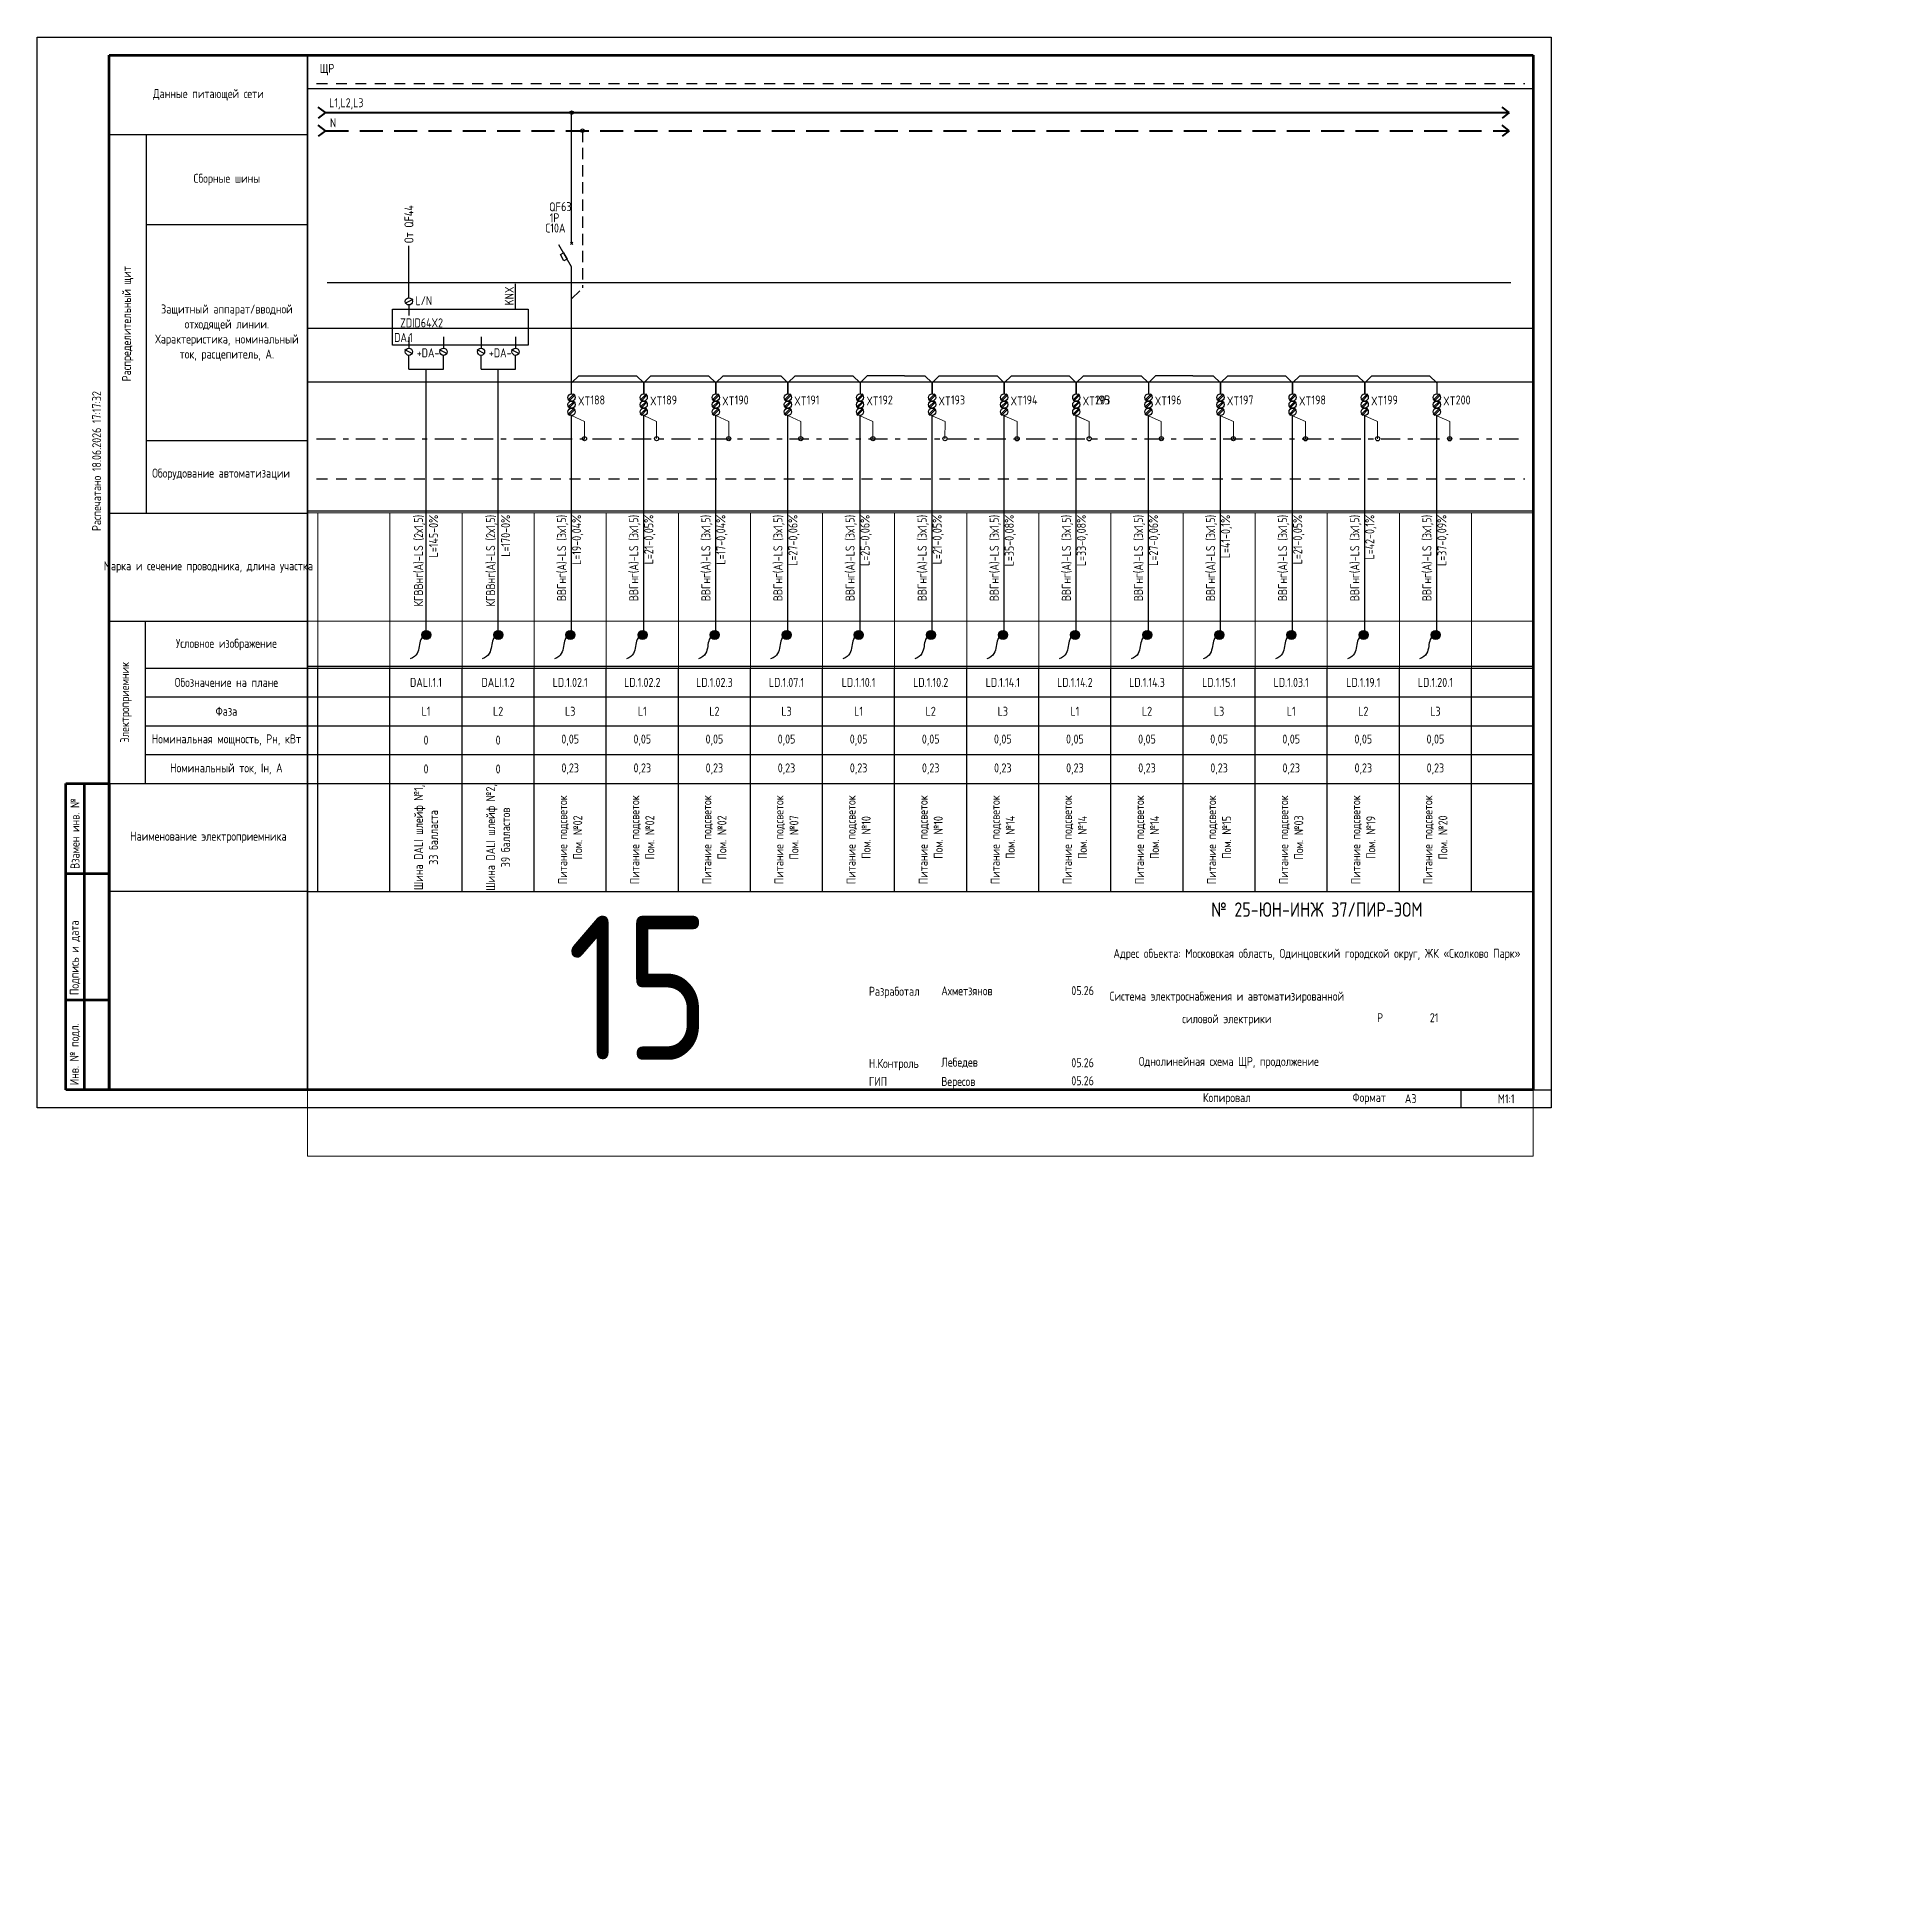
# Paper-space layout 'ЩР-1 (15)' of a CAD drawing. Header units: millimetres. Extents: x 0 to 513, y -218 to 297.
# The model-space entities are those that its viewports show. They can reach past a viewport. Long polylines and large blocks are cut down to what shows.
import ezdxf
from ezdxf.enums import TextEntityAlignment as Align

# ---------------------------------------------------------------- set-up
doc = ezdxf.new("R2010")
doc.units = ezdxf.units.MM
for name, pattern in [('HIDDEN2', [4.7625, 3.175, -1.5875]), ('JIS_02_0.7', [1.35, 0.75, -0.6]), ('Штрихштриховая', [10.936111, 5.291667, -2.116667, 1.411111, -2.116667])]:
    doc.linetypes.add(name, pattern=pattern)
for name, color, linetype in [('0 @ 1', 7, 'Continuous'), ('0 @ 5', 7, 'Continuous'), ('0_XT', 7, 'Continuous'), ('0_Рамка', 7, 'Continuous'), ('Нумерация QF', 7, 'Continuous')]:
    doc.layers.add(name, color=color, linetype=linetype)
doc.layers.add('0-Область подсчета', color=152, linetype='Continuous', plot=False, transparency=0.5)
doc.layers.add('0_UNC Defpoints ЭОМ', color=6, linetype='Continuous', plot=False)
doc.layers.add('_0_ PE_проводник', color=3, linetype='Штрихштриховая', lineweight=20)
doc.styles.add('UNC_A', font='GOST2304A_0.ttf')
doc.styles.add('Unecom', font='GOST2304A_0.ttf', dxfattribs={"height": 2.5})
doc.styles.add('СПДС', font='isocpeur.ttf', dxfattribs={"width": 0.8, "height": 2.5})

psp = doc.layouts.new('ЩР-1 (15)')

# ---------------------------------------------------------------- texts
at = {"insert": (407.5, 2.5), "char_height": 2.5, "width": 25, "attachment_point": 5, "line_spacing_factor": 2, "style": 'Unecom'}
psp.add_mtext('М1:1', dxfattribs=at)

msp = doc.modelspace()

# ---------------------------------------------------------------- texts
at = {"lineweight": 25, "insert": (4843.126, 1525.861), "char_height": 2.5, "attachment_point": 4, "rotation": 90, "style": 'UNC_A'}
msp.add_mtext_dynamic_manual_height_columns('От QF44', width=29.90784, gutter_width=12.5, heights=[0], dxfattribs=at)
at = {"color": 1, "insert": (4839.032, 1500.926), "char_height": 2.5, "attachment_point": 1, "style": 'Unecom'}
msp.add_mtext_dynamic_manual_height_columns('DA.1', width=11.00949, gutter_width=12.5, heights=[0], dxfattribs=at)
at = {"layer": '0_XT', "char_height": 2.5, "attachment_point": 4, "style": 'Unecom'}
for s, insert in [('188', (4893.479, 1482.336)), ('189', (4913.479, 1482.336)), ('190', (4933.479, 1482.336)), ('191', (4953.479, 1482.336)), ('192', (4973.479, 1482.336)), ('193', (4993.479, 1482.336)), ('194', (5013.479, 1482.336)), ('195', (5033.479, 1482.336)), ('203', (5033.479, 1482.336)), ('196', (5053.479, 1482.336)), ('197', (5073.479, 1482.336)), ('198', (5093.479, 1482.336)), ('199', (5113.479, 1482.336)), ('200', (5133.479, 1482.336))]:
    msp.add_mtext_dynamic_manual_height_columns(s, width=9.91675, gutter_width=12.5, heights=[0], dxfattribs=dict(at, insert=insert))
at = {"layer": 'Defpoints', "color": 6, "insert": (4887.024, 1339.307), "char_height": 40, "attachment_point": 1, "style": 'Unecom'}
msp.add_mtext_dynamic_manual_height_columns('15', width=99.92054, gutter_width=12.5, heights=[0], dxfattribs=at)
at = {"layer": 'Нумерация QF', "char_height": 2.5, "style": 'Unecom'}
for s, width, insert, attachment_point in [('ЩР', 13.62236, (4818.367, 1575.564), 1), ('63', 7.51, (4885.336, 1535.984), 4)]:
    msp.add_mtext_dynamic_manual_height_columns(s, width=width, gutter_width=12.5, heights=[0], dxfattribs=dict(at, insert=insert, attachment_point=attachment_point))

# ---------------------------------------------------------------- blocks, each defined once
blk = doc.blocks.new('*U51')
at = {"lineweight": 60, "ltscale": 10}
for p, q in [((20, 292), (415, 292)), ((20, 5), (20, 292)), ((415, 292), (415, 5)), ((8, 90), (20, 90)), ((8, 5), (8, 90)), ((13, 90), (13, 5)), ((20, 90), (20, 5)), ((20, 90), (20, 5)), ((8, 65), (20, 65)), ((8, 30), (20, 30)), ((20, 5), (8, 5)), ((415, 5), (20, 5))]:
    blk.add_line(p, q, dxfattribs=at)
at = {"layer": '0_UNC Defpoints ЭОМ', "ltscale": 10}
blk.add_lwpolyline([(420, 0), (0, 0), (0, 297), (420, 297)], close=True, dxfattribs=at)
at = {"layer": '0_UNC Defpoints ЭОМ', "lineweight": 30}
blk.add_lwpolyline([(395, 5), (420, 5), (420, 0), (395, 0)], close=True, dxfattribs=at)
at = {"char_height": 2.5, "attachment_point": 4, "rotation": 90, "style": 'Unecom'}
for s, insert, width in [('{\\fGOST type A|b0|i1|c204|p34; }Взамен инв. №', (10.5, 65), 25), (' Подпись и дата', (10.5, 30), 35), (' Инв. № подл.', (10.5, 5), 24.4187)]:
    blk.add_mtext(s, dxfattribs=dict(at, insert=insert, width=width))
at = {"style": 'Unecom'}
for s, insert, char_height, width, attachment_point, line_spacing_factor in [('№ 25-ЮН-ИНЖ 37/ПИР-ЭОМ', (355, 54.99), 4, 120, 5, 2), ('Адрес объекта: Московская область, Одинцовский городской округ, ЖК «Сколково Парк»', (355, 42.5), 2.5, 115, 5, 1.5), ('Разработал', (230.72, 31.98), 2.5, 20, 4, 2), ('Ахметзянов', (250.8, 32.46), 2.5, 19.9212, 4, 2), ('05.26', (290, 32.5), 2.5, 10, 5, 2), ('Система электроснабжения и автоматизированной силовой электрики', (330, 27.5), 2.5, 70, 5, 1.5), ('Р', (372.5, 25), 2.5, 15, 5, 2), ('Н.Контроль', (230.72, 11.98), 2.5, 20, 4, 2), ('Лебедев', (250.8, 12.46), 2.5, 19.9212, 4, 2), ('05.26', (290, 12.5), 2.5, 10, 5, 2), ('ГИП', (230.72, 7.32), 2.5, 20, 4, 2), ('Вересов', (250.8, 6.97), 2.5, 19.9212, 4, 2), ('05.26', (290, 7.5), 2.5, 10, 5, 2)]:
    blk.add_mtext(s, dxfattribs=dict(at, insert=insert, char_height=char_height, width=width, attachment_point=attachment_point, line_spacing_factor=line_spacing_factor))
at = {"char_height": 2.5, "attachment_point": 4, "style": 'Unecom'}
for s, insert, width in [('Формат  ', (364.85, 2.55), 50), ('\\pi1; ', (250, -133.18), 20), ('\\pi1; ', (250, -133.18), 20), ('\\pi1; ', (250, -133.18), 20), ('\\pi1; ', (512.53, -218.32), 20), ('\\pi1; ', (512.53, -218.32), 20), ('\\pi1; ', (512.53, -218.32), 20)]:
    blk.add_mtext(s, dxfattribs=dict(at, insert=insert, width=width))
at = {"style": 'Unecom'}
blk.add_attdef('ЛИСТ_№', text='', height=2.5, dxfattribs=at).set_placement((387.5, 25), align=Align.MIDDLE_CENTER)
blk.add_attdef('КОЛ-ВО_ЛИСТОВ', text='', height=2.5, dxfattribs=at).set_placement((404.71, 23.69), align=Align.CENTER)
blk.add_attdef('ОПИСАНИЕ_ЛИСТА_001', (325.82, 11.28), '', height=2.5, dxfattribs=at)
at = {"style": 'Unecom', "flags": 8}
blk.add_attdef('ФОРМАТ_БУМАГИ', (379.38, 1.29), '', height=2.5, dxfattribs=at)
at = {"layer": '0_Рамка', "style": 'СПДС', "width": 0.8}
blk.add_text('Распечатано 18.06.2026 17:17:32', height=2.5, rotation=90, dxfattribs=at).set_placement((16.5, 160), align=Align.MIDDLE_LEFT)
at = {"layer": 'Defpoints', "insert": (330, 2.5), "char_height": 2.5, "width": 70, "attachment_point": 5, "style": 'Unecom'}
blk.add_mtext('Копировал', dxfattribs=at)
blk = doc.blocks.new('_Боковик_схема Юником')
at = {"color": 0, "lineweight": -2, "ltscale": 3}
blk.add_lwpolyline([(0, 232), (55, 232), (55, 0), (0, 0)], close=True, dxfattribs=at)
for points in [[(0, 210), (55, 210), (55, 125), (10.26, 125)], [(10.26, 210), (10.26, 105)], [(10.26, 185), (55, 185)], [(0, 105), (55, 105)], [(0, 75), (55, 75)], [(10, 75), (10, 30)], [(10, 62), (51.77, 62)], [(10, 62), (55, 62)], [(10, 54), (55, 54)], [(10, 46), (55, 46)], [(10, 38), (55, 38)], [(0, 30), (55, 30)]]:
    blk.add_lwpolyline(points, dxfattribs=at)
at = {"color": 0, "lineweight": -2, "char_height": 2.5, "attachment_point": 5, "style": 'Unecom'}
for s, insert, width in [('Данные питающей сети', (27.5, 221), 55), ('Сборные шины', (32.63, 197.5), 44.7356), ('Защитный аппарат/вводной отходящей линии.\\PХарактеристика, номинальный ток, расцепитель, А.', (32.63, 155), 44.7356), ('Оборудование автоматизации', (31.02, 115.72), 37.8835), ('Марка и сечение проводника, длина участка', (27.5, 90), 55), ('Условное изображение', (32.5, 68.5), 45), ('Обозначение на плане', (32.5, 58), 45), ('Фаза', (32.5, 50), 45), ('Номинальная мощность, Рн, кВт', (32.5, 42), 45), ('Номинальный ток, Iн, А', (32.5, 34), 45), ('Наименование электроприемника', (27.5, 15), 55)]:
    blk.add_mtext(s, dxfattribs=dict(at, insert=insert, width=width))
at = {"color": 0, "lineweight": -2, "char_height": 2.5, "attachment_point": 5, "rotation": 90, "style": 'Unecom'}
for s, insert, width in [('Распределительный щит', (5.13, 157.5), 105), ('Электроприемник', (4.61, 52.5), 45)]:
    blk.add_mtext(s, dxfattribs=dict(at, insert=insert, width=width))
blk = doc.blocks.new('*T29')
at = {"transparency": 16777216}
for p, q in [((0, 0), (0, 62)), ((0, 62), (7822.86, 62)), ((20, 0), (20, 62)), ((40, 0), (40, 62)), ((60, 0), (60, 62)), ((80, 0), (80, 62)), ((100, 0), (100, 62)), ((120, 0), (120, 62)), ((140, 0), (140, 62)), ((160, 0), (160, 62)), ((180, 0), (180, 62)), ((200, 0), (200, 62)), ((220, 0), (220, 62)), ((240, 0), (240, 62)), ((260, 0), (260, 62)), ((280, 0), (280, 62)), ((300, 0), (300, 62)), ((320, 0), (320, 62)), ((340, 0), (340, 62)), ((360, 0), (360, 62)), ((380, 0), (380, 62)), ((400, 0), (400, 62)), ((420, 0), (420, 62)), ((440, 0), (440, 62)), ((460, 0), (460, 62)), ((480, 0), (480, 62)), ((500, 0), (500, 62)), ((520, 0), (520, 62)), ((540, 0), (540, 62)), ((560, 0), (560, 62)), ((580, 0), (580, 62)), ((600, 0), (600, 62)), ((620, 0), (620, 62)), ((640, 0), (640, 62)), ((660, 0), (660, 62)), ((680, 0), (680, 62)), ((700, 0), (700, 62)), ((720, 0), (720, 62)), ((740, 0), (740, 62)), ((760, 0), (760, 62)), ((780, 0), (780, 62)), ((800, 0), (800, 62)), ((820, 0), (820, 62)), ((840, 0), (840, 62)), ((860, 0), (860, 62)), ((880, 0), (880, 62)), ((900, 0), (900, 62)), ((920, 0), (920, 62)), ((940, 0), (940, 62)), ((960, 0), (960, 62)), ((980, 0), (980, 62)), ((1000, 0), (1000, 62)), ((1020, 0), (1020, 62)), ((1040, 0), (1040, 62)), ((1060, 0), (1060, 62)), ((1080, 0), (1080, 62)), ((1100, 0), (1100, 62)), ((1120, 0), (1120, 62)), ((1140, 0), (1140, 62)), ((1160, 0), (1160, 62)), ((1180, 0), (1180, 62)), ((1200, 0), (1200, 62)), ((1220, 0), (1220, 62)), ((1240, 0), (1240, 62)), ((1260, 0), (1260, 62)), ((1280, 0), (1280, 62)), ((1300, 0), (1300, 62)), ((1320, 0), (1320, 62)), ((1340, 0), (1340, 62)), ((1360, 0), (1360, 62)), ((1380, 0), (1380, 62)), ((1400, 0), (1400, 62)), ((1420, 0), (1420, 62)), ((1440, 0), (1440, 62)), ((1460, 0), (1460, 62)), ((1480, 0), (1480, 62)), ((1500, 0), (1500, 62)), ((1520, 0), (1520, 62)), ((1540, 0), (1540, 62)), ((1560, 0), (1560, 62)), ((1580, 0), (1580, 62)), ((1600, 0), (1600, 62)), ((1620, 0), (1620, 62)), ((1640, 0), (1640, 62)), ((1660, 0), (1660, 62)), ((1680, 0), (1680, 62)), ((1700, 0), (1700, 62)), ((1720, 0), (1720, 62)), ((1740, 0), (1740, 62)), ((1760, 0), (1760, 62)), ((1780, 0), (1780, 62)), ((1800, 0), (1800, 62)), ((1820, 0), (1820, 62)), ((1840, 0), (1840, 62)), ((1860, 0), (1860, 62)), ((1880, 0), (1880, 62)), ((1900, 0), (1900, 62)), ((1920, 0), (1920, 62)), ((1940, 0), (1940, 62)), ((1960, 0), (1960, 62)), ((1980, 0), (1980, 62)), ((2000, 0), (2000, 62)), ((2020, 0), (2020, 62)), ((2040, 0), (2040, 62)), ((2060, 0), (2060, 62)), ((2080, 0), (2080, 62)), ((2100, 0), (2100, 62)), ((2120, 0), (2120, 62)), ((2140, 0), (2140, 62)), ((2160, 0), (2160, 62)), ((2180, 0), (2180, 62)), ((2200, 0), (2200, 62)), ((2220, 0), (2220, 62)), ((2240, 0), (2240, 62)), ((2260, 0), (2260, 62)), ((2280, 0), (2280, 62)), ((2300, 0), (2300, 62)), ((2320, 0), (2320, 62)), ((2340, 0), (2340, 62)), ((2360, 0), (2360, 62)), ((2380, 0), (2380, 62)), ((2400, 0), (2400, 62)), ((2420, 0), (2420, 62)), ((2440, 0), (2440, 62)), ((2460, 0), (2460, 62)), ((2480, 0), (2480, 62)), ((2500, 0), (2500, 62)), ((2520, 0), (2520, 62)), ((2540, 0), (2540, 62)), ((2560, 0), (2560, 62)), ((2580, 0), (2580, 62)), ((2600, 0), (2600, 62)), ((2620, 0), (2620, 62)), ((2640, 0), (2640, 62)), ((2660, 0), (2660, 62)), ((2680, 0), (2680, 62)), ((2700, 0), (2700, 62)), ((2720, 0), (2720, 62)), ((2740, 0), (2740, 62)), ((2760, 0), (2760, 62)), ((2780, 0), (2780, 62)), ((2800, 0), (2800, 62)), ((2820, 0), (2820, 62)), ((2840, 0), (2840, 62)), ((2860, 0), (2860, 62)), ((2880, 0), (2880, 62)), ((2900, 0), (2900, 62)), ((2920, 0), (2920, 62)), ((2940, 0), (2940, 62)), ((2960, 0), (2960, 62)), ((2980, 0), (2980, 62)), ((3000, 0), (3000, 62)), ((3020, 0), (3020, 62)), ((3040, 0), (3040, 62)), ((3060, 0), (3060, 62)), ((3080, 0), (3080, 62)), ((3100, 0), (3100, 62)), ((3120, 0), (3120, 62)), ((3140, 0), (3140, 62)), ((3160, 0), (3160, 62)), ((3180, 0), (3180, 62)), ((3200, 0), (3200, 62)), ((3220, 0), (3220, 62)), ((3240, 0), (3240, 62)), ((3260, 0), (3260, 62)), ((3280, 0), (3280, 62)), ((3300, 0), (3300, 62)), ((3320, 0), (3320, 62)), ((3340, 0), (3340, 62)), ((3360, 0), (3360, 62)), ((3380, 0), (3380, 62)), ((3400, 0), (3400, 62)), ((3420, 0), (3420, 62)), ((3440, 0), (3440, 62)), ((3460, 0), (3460, 62)), ((3480, 0), (3480, 62)), ((3500, 0), (3500, 62)), ((3520, 0), (3520, 62)), ((3540, 0), (3540, 62)), ((3560, 0), (3560, 62)), ((3580, 0), (3580, 62)), ((3600, 0), (3600, 62)), ((3620, 0), (3620, 62)), ((3640, 0), (3640, 62)), ((3660, 0), (3660, 62)), ((3680, 0), (3680, 62)), ((3700, 0), (3700, 62)), ((3720, 0), (3720, 62)), ((3740, 0), (3740, 62)), ((3760, 0), (3760, 62)), ((3780, 0), (3780, 62)), ((3800, 0), (3800, 62)), ((3820, 0), (3820, 62)), ((3840, 0), (3840, 62)), ((3860, 0), (3860, 62)), ((3880, 0), (3880, 62)), ((3900, 0), (3900, 62)), ((3920, 0), (3920, 62)), ((3940, 0), (3940, 62)), ((3960, 0), (3960, 62)), ((3980, 0), (3980, 62)), ((4000, 0), (4000, 62)), ((4020, 0), (4020, 62)), ((4040, 0), (4040, 62)), ((4060, 0), (4060, 62)), ((4080, 0), (4080, 62)), ((4100, 0), (4100, 62)), ((4120, 0), (4120, 62)), ((4140, 0), (4140, 62)), ((4160, 0), (4160, 62)), ((4180, 0), (4180, 62)), ((4200, 0), (4200, 62)), ((4220, 0), (4220, 62)), ((4240, 0), (4240, 62)), ((4260, 0), (4260, 62)), ((4280, 0), (4280, 62)), ((4300, 0), (4300, 62)), ((4320, 0), (4320, 62)), ((4340, 0), (4340, 62)), ((4360, 0), (4360, 62)), ((4380, 0), (4380, 62)), ((4400, 0), (4400, 62)), ((4420, 0), (4420, 62)), ((4440, 0), (4440, 62)), ((4460, 0), (4460, 62)), ((4480, 0), (4480, 62)), ((4500, 0), (4500, 62)), ((4520, 0), (4520, 62)), ((4540, 0), (4540, 62)), ((4560, 0), (4560, 62)), ((4580, 0), (4580, 62)), ((4600, 0), (4600, 62)), ((4620, 0), (4620, 62)), ((4640, 0), (4640, 62)), ((4660, 0), (4660, 62)), ((4682.86, 0), (4682.86, 62)), ((4702.86, 0), (4702.86, 62)), ((4722.86, 0), (4722.86, 62)), ((4742.86, 0), (4742.86, 62)), ((4762.86, 0), (4762.86, 62)), ((4782.86, 0), (4782.86, 62)), ((4802.86, 0), (4802.86, 62)), ((4822.86, 0), (4822.86, 62)), ((4842.86, 0), (4842.86, 62)), ((4862.86, 0), (4862.86, 62)), ((4882.86, 0), (4882.86, 62)), ((4902.86, 0), (4902.86, 62)), ((4922.86, 0), (4922.86, 62)), ((4942.86, 0), (4942.86, 62)), ((4962.86, 0), (4962.86, 62)), ((4982.86, 0), (4982.86, 62)), ((5002.86, 0), (5002.86, 62)), ((5022.86, 0), (5022.86, 62)), ((5042.86, 0), (5042.86, 62)), ((5062.86, 0), (5062.86, 62)), ((5082.86, 0), (5082.86, 62)), ((5102.86, 0), (5102.86, 62)), ((5122.86, 0), (5122.86, 62)), ((5142.86, 0), (5142.86, 62)), ((5162.86, 0), (5162.86, 62)), ((5182.86, 0), (5182.86, 62)), ((5202.86, 0), (5202.86, 62)), ((5222.86, 0), (5222.86, 62)), ((5242.86, 0), (5242.86, 62)), ((5262.86, 0), (5262.86, 62)), ((5282.86, 0), (5282.86, 62)), ((5302.86, 0), (5302.86, 62)), ((5322.86, 0), (5322.86, 62)), ((5342.86, 0), (5342.86, 62)), ((5362.86, 0), (5362.86, 62)), ((5382.86, 0), (5382.86, 62)), ((5402.86, 0), (5402.86, 62)), ((5422.86, 0), (5422.86, 62)), ((5442.86, 0), (5442.86, 62)), ((5462.86, 0), (5462.86, 62)), ((5482.86, 0), (5482.86, 62)), ((5502.86, 0), (5502.86, 62)), ((5522.86, 0), (5522.86, 62)), ((5542.86, 0), (5542.86, 62)), ((5562.86, 0), (5562.86, 62)), ((5582.86, 0), (5582.86, 62)), ((5602.86, 0), (5602.86, 62)), ((5622.86, 0), (5622.86, 62)), ((5642.86, 0), (5642.86, 62)), ((5662.86, 0), (5662.86, 62)), ((5682.86, 0), (5682.86, 62)), ((5702.86, 0), (5702.86, 62)), ((5722.86, 0), (5722.86, 62)), ((5742.86, 0), (5742.86, 62)), ((5762.86, 0), (5762.86, 62)), ((5782.86, 0), (5782.86, 62)), ((5802.86, 0), (5802.86, 62)), ((5822.86, 0), (5822.86, 62)), ((5842.86, 0), (5842.86, 62)), ((5862.86, 0), (5862.86, 62)), ((5882.86, 0), (5882.86, 62)), ((5902.86, 0), (5902.86, 62)), ((5922.86, 0), (5922.86, 62)), ((5942.86, 0), (5942.86, 62)), ((5962.86, 0), (5962.86, 62)), ((5982.86, 0), (5982.86, 62)), ((6002.86, 0), (6002.86, 62)), ((6022.86, 0), (6022.86, 62)), ((6042.86, 0), (6042.86, 62)), ((6062.86, 0), (6062.86, 62)), ((6082.86, 0), (6082.86, 62)), ((6102.86, 0), (6102.86, 62)), ((6122.86, 0), (6122.86, 62)), ((6142.86, 0), (6142.86, 62)), ((6162.86, 0), (6162.86, 62)), ((6182.86, 0), (6182.86, 62)), ((6202.86, 0), (6202.86, 62)), ((6222.86, 0), (6222.86, 62)), ((6242.86, 0), (6242.86, 62)), ((6262.86, 0), (6262.86, 62)), ((6282.86, 0), (6282.86, 62)), ((6302.86, 0), (6302.86, 62)), ((6322.86, 0), (6322.86, 62)), ((6342.86, 0), (6342.86, 62)), ((6362.86, 0), (6362.86, 62)), ((6382.86, 0), (6382.86, 62)), ((6402.86, 0), (6402.86, 62)), ((6422.86, 0), (6422.86, 62)), ((6442.86, 0), (6442.86, 62)), ((6462.86, 0), (6462.86, 62)), ((6482.86, 0), (6482.86, 62)), ((6502.86, 0), (6502.86, 62)), ((6522.86, 0), (6522.86, 62)), ((6542.86, 0), (6542.86, 62)), ((6562.86, 0), (6562.86, 62)), ((6582.86, 0), (6582.86, 62)), ((6602.86, 0), (6602.86, 62)), ((6622.86, 0), (6622.86, 62)), ((6642.86, 0), (6642.86, 62)), ((6662.86, 0), (6662.86, 62)), ((6682.86, 0), (6682.86, 62)), ((6702.86, 0), (6702.86, 62)), ((6722.86, 0), (6722.86, 62)), ((6742.86, 0), (6742.86, 62)), ((6762.86, 0), (6762.86, 62)), ((6782.86, 0), (6782.86, 62)), ((6802.86, 0), (6802.86, 62)), ((6822.86, 0), (6822.86, 62)), ((6842.86, 0), (6842.86, 62)), ((6862.86, 0), (6862.86, 62)), ((6882.86, 0), (6882.86, 62)), ((6902.86, 0), (6902.86, 62)), ((6922.86, 0), (6922.86, 62)), ((6942.86, 0), (6942.86, 62)), ((6962.86, 0), (6962.86, 62)), ((6982.86, 0), (6982.86, 62)), ((7002.86, 0), (7002.86, 62)), ((7022.86, 0), (7022.86, 62)), ((7042.86, 0), (7042.86, 62)), ((7062.86, 0), (7062.86, 62)), ((7082.86, 0), (7082.86, 62)), ((7102.86, 0), (7102.86, 62)), ((7122.86, 0), (7122.86, 62)), ((7142.86, 0), (7142.86, 62)), ((7162.86, 0), (7162.86, 62)), ((7182.86, 0), (7182.86, 62)), ((7202.86, 0), (7202.86, 62)), ((7222.86, 0), (7222.86, 62)), ((7242.86, 0), (7242.86, 62)), ((7262.86, 0), (7262.86, 62)), ((7282.86, 0), (7282.86, 62)), ((7302.86, 0), (7302.86, 62)), ((7322.86, 0), (7322.86, 62)), ((7342.86, 0), (7342.86, 62)), ((7362.86, 0), (7362.86, 62)), ((7382.86, 0), (7382.86, 62)), ((7402.86, 0), (7402.86, 62)), ((7422.86, 0), (7422.86, 62)), ((7442.86, 0), (7442.86, 62)), ((7462.86, 0), (7462.86, 62)), ((7482.86, 0), (7482.86, 62)), ((7502.86, 0), (7502.86, 62)), ((7522.86, 0), (7522.86, 62)), ((7542.86, 0), (7542.86, 62)), ((7562.86, 0), (7562.86, 62)), ((7582.86, 0), (7582.86, 62)), ((7602.86, 0), (7602.86, 62)), ((7622.86, 0), (7622.86, 62)), ((7642.86, 0), (7642.86, 62)), ((7662.86, 0), (7662.86, 62)), ((7682.86, 0), (7682.86, 62)), ((7702.86, 0), (7702.86, 62)), ((7722.86, 0), (7722.86, 62)), ((7742.86, 0), (7742.86, 62)), ((7762.86, 0), (7762.86, 62)), ((7782.86, 0), (7782.86, 62)), ((7802.86, 0), (7802.86, 62)), ((7822.86, 0), (7822.86, 62)), ((0, 54), (7822.86, 54)), ((0, 46), (7822.86, 46)), ((0, 38), (7822.86, 38)), ((0, 30), (7822.86, 30)), ((0, 0), (7822.86, 0))]:
    blk.add_line(p, q, dxfattribs=at)
at = {"layer": 'Defpoints', "color": 8, "linetype": 'ByBlock', "lineweight": 0, "transparency": 16777216}
for p, q in [((0, 62), (0, 105)), ((0, 105), (8066.19, 105)), ((20, 62), (20, 105)), ((40, 62), (40, 105)), ((60, 62), (60, 105)), ((80, 62), (80, 105)), ((100, 62), (100, 105)), ((120, 62), (120, 105)), ((140, 62), (140, 105)), ((160, 62), (160, 105)), ((180, 62), (180, 105)), ((200, 62), (200, 105)), ((220, 62), (220, 105)), ((240, 62), (240, 105)), ((260, 62), (260, 105)), ((280, 62), (280, 105)), ((300, 62), (300, 105)), ((320, 62), (320, 105)), ((340, 62), (340, 105)), ((360, 62), (360, 105)), ((380, 62), (380, 105)), ((400, 62), (400, 105)), ((420, 62), (420, 105)), ((440, 62), (440, 105)), ((460, 62), (460, 105)), ((480, 62), (480, 105)), ((500, 62), (500, 105)), ((520, 62), (520, 105)), ((540, 62), (540, 105)), ((560, 62), (560, 105)), ((580, 62), (580, 105)), ((600, 62), (600, 105)), ((620, 62), (620, 105)), ((640, 62), (640, 105)), ((660, 62), (660, 105)), ((680, 62), (680, 105)), ((700, 62), (700, 105)), ((720, 62), (720, 105)), ((740, 62), (740, 105)), ((760, 62), (760, 105)), ((780, 62), (780, 105)), ((800, 62), (800, 105)), ((820, 62), (820, 105)), ((840, 62), (840, 105)), ((860, 62), (860, 105)), ((880, 62), (880, 105)), ((900, 62), (900, 105)), ((920, 62), (920, 105)), ((940, 62), (940, 105)), ((960, 62), (960, 105)), ((980, 62), (980, 105)), ((1000, 62), (1000, 105)), ((1020, 62), (1020, 105)), ((1040, 62), (1040, 105)), ((1060, 62), (1060, 105)), ((1080, 62), (1080, 105)), ((1100, 62), (1100, 105)), ((1120, 62), (1120, 105)), ((1140, 62), (1140, 105)), ((1160, 62), (1160, 105)), ((1180, 62), (1180, 105)), ((1200, 62), (1200, 105)), ((1220, 62), (1220, 105)), ((1240, 62), (1240, 105)), ((1260, 62), (1260, 105)), ((1280, 62), (1280, 105)), ((1300, 62), (1300, 105)), ((1320, 62), (1320, 105)), ((1340, 62), (1340, 105)), ((1360, 62), (1360, 105)), ((1380, 62), (1380, 105)), ((1400, 62), (1400, 105)), ((1420, 62), (1420, 105)), ((1440, 62), (1440, 105)), ((1460, 62), (1460, 105)), ((1480, 62), (1480, 105)), ((1500, 62), (1500, 105)), ((1520, 62), (1520, 105)), ((1540, 62), (1540, 105)), ((1560, 62), (1560, 105)), ((1580, 62), (1580, 105)), ((1600, 62), (1600, 105)), ((1620, 62), (1620, 105)), ((1640, 62), (1640, 105)), ((1660, 62), (1660, 105)), ((1680, 62), (1680, 105)), ((1700, 62), (1700, 105)), ((1720, 62), (1720, 105)), ((1740, 62), (1740, 105)), ((1760, 62), (1760, 105)), ((1780, 62), (1780, 105)), ((1800, 62), (1800, 105)), ((1820, 62), (1820, 105)), ((1840, 62), (1840, 105)), ((1860, 62), (1860, 105)), ((1880, 62), (1880, 105)), ((1900, 62), (1900, 105)), ((1920, 62), (1920, 105)), ((1940, 62), (1940, 105)), ((1960, 62), (1960, 105)), ((1980, 62), (1980, 105)), ((2000, 62), (2000, 105)), ((2020, 62), (2020, 105)), ((2040, 62), (2040, 105)), ((2060, 62), (2060, 105)), ((2080, 62), (2080, 105)), ((2100, 62), (2100, 105)), ((2120, 62), (2120, 105)), ((2140, 62), (2140, 105)), ((2160, 62), (2160, 105)), ((2180, 62), (2180, 105)), ((2200, 62), (2200, 105)), ((2220, 62), (2220, 105)), ((2240, 62), (2240, 105)), ((2260, 62), (2260, 105)), ((2280, 62), (2280, 105)), ((2300, 62), (2300, 105)), ((2320, 62), (2320, 105)), ((2340, 62), (2340, 105)), ((2360, 62), (2360, 105)), ((2380, 62), (2380, 105)), ((2400, 62), (2400, 105)), ((2420, 62), (2420, 105)), ((2440, 62), (2440, 105)), ((2460, 62), (2460, 105)), ((2480, 62), (2480, 105)), ((2500, 62), (2500, 105)), ((2520, 62), (2520, 105)), ((2540, 62), (2540, 105)), ((2560, 62), (2560, 105)), ((2580, 62), (2580, 105)), ((2600, 62), (2600, 105)), ((2620, 62), (2620, 105)), ((2640, 62), (2640, 105)), ((2660, 62), (2660, 105)), ((2680, 62), (2680, 105)), ((2700, 62), (2700, 105)), ((2720, 62), (2720, 105)), ((2740, 62), (2740, 105)), ((2760, 62), (2760, 105)), ((2780, 62), (2780, 105)), ((2800, 62), (2800, 105)), ((2820, 62), (2820, 105)), ((2840, 62), (2840, 105)), ((2860, 62), (2860, 105)), ((2880, 62), (2880, 105)), ((2900, 62), (2900, 105)), ((2920, 62), (2920, 105)), ((2940, 62), (2940, 105)), ((2960, 62), (2960, 105)), ((2980, 62), (2980, 105)), ((3000, 62), (3000, 105)), ((3020, 62), (3020, 105)), ((3040, 62), (3040, 105)), ((3060, 62), (3060, 105)), ((3080, 62), (3080, 105)), ((3100, 62), (3100, 105)), ((3120, 62), (3120, 105)), ((3140, 62), (3140, 105)), ((3160, 62), (3160, 105)), ((3180, 62), (3180, 105)), ((3200, 62), (3200, 105)), ((3220, 62), (3220, 105)), ((3240, 62), (3240, 105)), ((3260, 62), (3260, 105)), ((3280, 62), (3280, 105)), ((3300, 62), (3300, 105)), ((3320, 62), (3320, 105)), ((3340, 62), (3340, 105)), ((3360, 62), (3360, 105)), ((3380, 62), (3380, 105)), ((3400, 62), (3400, 105)), ((3420, 62), (3420, 105)), ((3440, 62), (3440, 105)), ((3460, 62), (3460, 105)), ((3480, 62), (3480, 105)), ((3500, 62), (3500, 105)), ((3520, 62), (3520, 105)), ((3540, 62), (3540, 105)), ((3560, 62), (3560, 105)), ((3580, 62), (3580, 105)), ((3600, 62), (3600, 105)), ((3620, 62), (3620, 105)), ((3640, 62), (3640, 105)), ((3660, 62), (3660, 105)), ((3680, 62), (3680, 105)), ((3700, 62), (3700, 105)), ((3720, 62), (3720, 105)), ((3740, 62), (3740, 105)), ((3760, 62), (3760, 105)), ((3780, 62), (3780, 105)), ((3800, 62), (3800, 105)), ((3820, 62), (3820, 105)), ((3840, 62), (3840, 105)), ((3860, 62), (3860, 105)), ((3880, 62), (3880, 105)), ((3900, 62), (3900, 105)), ((3920, 62), (3920, 105)), ((3940, 62), (3940, 105)), ((3960, 62), (3960, 105)), ((3980, 62), (3980, 105)), ((4000, 62), (4000, 105)), ((4020, 62), (4020, 105)), ((4040, 62), (4040, 105)), ((4060, 62), (4060, 105)), ((4080, 62), (4080, 105)), ((4100, 62), (4100, 105)), ((4120, 62), (4120, 105)), ((4140, 62), (4140, 105)), ((4160, 62), (4160, 105)), ((4180, 62), (4180, 105)), ((4200, 62), (4200, 105)), ((4220, 62), (4220, 105)), ((4240, 62), (4240, 105)), ((4260, 62), (4260, 105)), ((4280, 62), (4280, 105)), ((4300, 62), (4300, 105)), ((4320, 62), (4320, 105)), ((4340, 62), (4340, 105)), ((4360, 62), (4360, 105)), ((4380, 62), (4380, 105)), ((4400, 62), (4400, 105)), ((4420, 62), (4420, 105)), ((4440, 62), (4440, 105)), ((4460, 62), (4460, 105)), ((4480, 62), (4480, 105)), ((4500, 62), (4500, 105)), ((4520, 62), (4520, 105)), ((4540, 62), (4540, 105)), ((4560, 62), (4560, 105)), ((4580, 62), (4580, 105)), ((4600, 62), (4600, 105)), ((4620, 62), (4620, 105)), ((4640, 62), (4640, 105)), ((4660, 62), (4660, 105)), ((4682.86, 62), (4682.86, 105)), ((4702.86, 62), (4702.86, 105)), ((4722.86, 62), (4722.86, 105)), ((4742.86, 62), (4742.86, 105)), ((4762.86, 62), (4762.86, 105)), ((4782.86, 62), (4782.86, 105)), ((4802.86, 62), (4802.86, 105)), ((4822.86, 62), (4822.86, 105)), ((4842.86, 62), (4842.86, 105)), ((4862.86, 62), (4862.86, 105)), ((4882.86, 62), (4882.86, 105)), ((4902.86, 62), (4902.86, 105)), ((4922.86, 62), (4922.86, 105)), ((4942.86, 62), (4942.86, 105)), ((4962.86, 62), (4962.86, 105)), ((4982.86, 62), (4982.86, 105)), ((5002.86, 62), (5002.86, 105)), ((5022.86, 62), (5022.86, 105)), ((5042.86, 62), (5042.86, 105)), ((5062.86, 62), (5062.86, 105)), ((5082.86, 62), (5082.86, 105)), ((5102.86, 62), (5102.86, 105)), ((5122.86, 62), (5122.86, 105)), ((5142.86, 62), (5142.86, 105)), ((5162.86, 62), (5162.86, 105)), ((5182.86, 62), (5182.86, 105)), ((5202.86, 62), (5202.86, 105)), ((5222.86, 62), (5222.86, 105)), ((5242.86, 62), (5242.86, 105)), ((5262.86, 62), (5262.86, 105)), ((5282.86, 62), (5282.86, 105)), ((5302.86, 62), (5302.86, 105)), ((5322.86, 62), (5322.86, 105)), ((5342.86, 62), (5342.86, 105)), ((5362.86, 62), (5362.86, 105)), ((5382.86, 62), (5382.86, 105)), ((5402.86, 62), (5402.86, 105)), ((5422.86, 62), (5422.86, 105)), ((5442.86, 62), (5442.86, 105)), ((5462.86, 62), (5462.86, 105)), ((5482.86, 62), (5482.86, 105)), ((5502.86, 62), (5502.86, 105)), ((5522.86, 62), (5522.86, 105)), ((5542.86, 62), (5542.86, 105)), ((5562.86, 62), (5562.86, 105)), ((5582.86, 62), (5582.86, 105)), ((5602.86, 62), (5602.86, 105)), ((5622.86, 62), (5622.86, 105)), ((5642.86, 62), (5642.86, 105)), ((5662.86, 62), (5662.86, 105)), ((5682.86, 62), (5682.86, 105)), ((5702.86, 62), (5702.86, 105)), ((5722.86, 62), (5722.86, 105)), ((5742.86, 62), (5742.86, 105)), ((5762.86, 62), (5762.86, 105)), ((5782.86, 62), (5782.86, 105)), ((5802.86, 62), (5802.86, 105)), ((5822.86, 62), (5822.86, 105)), ((5842.86, 62), (5842.86, 105)), ((5862.86, 62), (5862.86, 105)), ((5882.86, 62), (5882.86, 105)), ((5902.86, 62), (5902.86, 105)), ((5922.86, 62), (5922.86, 105)), ((5942.86, 62), (5942.86, 105)), ((5962.86, 62), (5962.86, 105)), ((5982.86, 62), (5982.86, 105)), ((6002.86, 62), (6002.86, 105)), ((6022.86, 62), (6022.86, 105)), ((6042.86, 62), (6042.86, 105)), ((6062.86, 62), (6062.86, 105)), ((6082.86, 62), (6082.86, 105)), ((6102.86, 62), (6102.86, 105)), ((6122.86, 62), (6122.86, 105)), ((6142.86, 62), (6142.86, 105)), ((6162.86, 62), (6162.86, 105)), ((6182.86, 62), (6182.86, 105)), ((6202.86, 62), (6202.86, 105)), ((6222.86, 62), (6222.86, 105)), ((6242.86, 62), (6242.86, 105)), ((6262.86, 62), (6262.86, 105)), ((6282.86, 62), (6282.86, 105)), ((6302.86, 62), (6302.86, 105)), ((6322.86, 62), (6322.86, 105)), ((6342.86, 62), (6342.86, 105)), ((6362.86, 62), (6362.86, 105)), ((6382.86, 62), (6382.86, 105)), ((6402.86, 62), (6402.86, 105)), ((6422.86, 62), (6422.86, 105)), ((6442.86, 62), (6442.86, 105)), ((6462.86, 62), (6462.86, 105)), ((6482.86, 62), (6482.86, 105)), ((6502.86, 62), (6502.86, 105)), ((6522.86, 62), (6522.86, 105)), ((6542.86, 62), (6542.86, 105)), ((6562.86, 62), (6562.86, 105)), ((6582.86, 62), (6582.86, 105)), ((6602.86, 62), (6602.86, 105)), ((6622.86, 62), (6622.86, 105)), ((6642.86, 62), (6642.86, 105)), ((6662.86, 62), (6662.86, 105)), ((6682.86, 62), (6682.86, 105)), ((6702.86, 62), (6702.86, 105)), ((6722.86, 62), (6722.86, 105)), ((6742.86, 62), (6742.86, 105)), ((6762.86, 62), (6762.86, 105)), ((6782.86, 62), (6782.86, 105)), ((6802.86, 62), (6802.86, 105)), ((6822.86, 62), (6822.86, 105)), ((6842.86, 62), (6842.86, 105)), ((6862.86, 62), (6862.86, 105)), ((6882.86, 62), (6882.86, 105)), ((6902.86, 62), (6902.86, 105)), ((6922.86, 62), (6922.86, 105)), ((6942.86, 62), (6942.86, 105)), ((6962.86, 62), (6962.86, 105)), ((6982.86, 62), (6982.86, 105)), ((7002.86, 62), (7002.86, 105)), ((7022.86, 62), (7022.86, 105)), ((7042.86, 62), (7042.86, 105)), ((7062.86, 62), (7062.86, 105)), ((7082.86, 62), (7082.86, 105)), ((7102.86, 62), (7102.86, 105)), ((7122.86, 62), (7122.86, 105)), ((7142.86, 62), (7142.86, 105)), ((7162.86, 62), (7162.86, 105)), ((7182.86, 62), (7182.86, 105)), ((7202.86, 62), (7202.86, 105)), ((7222.86, 62), (7222.86, 105)), ((7242.86, 62), (7242.86, 105)), ((7262.86, 62), (7262.86, 105)), ((7282.86, 62), (7282.86, 105)), ((7302.86, 62), (7302.86, 105)), ((7322.86, 62), (7322.86, 105)), ((7342.86, 62), (7342.86, 105)), ((7362.86, 62), (7362.86, 105)), ((7382.86, 62), (7382.86, 105)), ((7402.86, 62), (7402.86, 105)), ((7422.86, 62), (7422.86, 105)), ((7442.86, 62), (7442.86, 105)), ((7462.86, 62), (7462.86, 105)), ((7482.86, 62), (7482.86, 105)), ((7502.86, 62), (7502.86, 105)), ((7522.86, 62), (7522.86, 105)), ((7542.86, 62), (7542.86, 105)), ((7562.86, 62), (7562.86, 105)), ((7582.86, 62), (7582.86, 105)), ((7602.86, 62), (7602.86, 105)), ((7622.86, 62), (7622.86, 105)), ((7642.86, 62), (7642.86, 105)), ((7662.86, 62), (7662.86, 105)), ((7682.86, 62), (7682.86, 105)), ((7702.86, 62), (7702.86, 105)), ((7722.86, 62), (7722.86, 105)), ((7742.86, 62), (7742.86, 105)), ((7762.86, 62), (7762.86, 105)), ((7782.86, 62), (7782.86, 105)), ((7802.86, 62), (7802.86, 105)), ((7822.86, 62), (7822.86, 105)), ((7826.19, 0), (7826.19, 105)), ((7829.52, 0), (7829.52, 105)), ((7832.86, 0), (7832.86, 105)), ((7836.19, 0), (7836.19, 105)), ((7839.52, 0), (7839.52, 105)), ((7842.86, 0), (7842.86, 105)), ((7846.19, 0), (7846.19, 105)), ((7849.52, 0), (7849.52, 105)), ((7852.86, 0), (7852.86, 105)), ((7856.19, 0), (7856.19, 105)), ((7859.52, 0), (7859.52, 105)), ((7862.86, 0), (7862.86, 105)), ((7866.19, 0), (7866.19, 105)), ((7869.52, 0), (7869.52, 105)), ((7872.86, 0), (7872.86, 105)), ((7876.19, 0), (7876.19, 105)), ((7879.52, 0), (7879.52, 105)), ((7882.86, 0), (7882.86, 105)), ((7886.19, 0), (7886.19, 105)), ((7889.52, 0), (7889.52, 105)), ((7892.86, 0), (7892.86, 105)), ((7896.19, 0), (7896.19, 105)), ((7899.52, 0), (7899.52, 105)), ((7902.86, 0), (7902.86, 105)), ((7906.19, 0), (7906.19, 105)), ((7909.52, 0), (7909.52, 105)), ((7912.86, 0), (7912.86, 105)), ((7916.19, 0), (7916.19, 105)), ((7919.52, 0), (7919.52, 105)), ((7922.86, 0), (7922.86, 105)), ((7926.19, 0), (7926.19, 105)), ((7929.52, 0), (7929.52, 105)), ((7932.86, 0), (7932.86, 105)), ((7936.19, 0), (7936.19, 105)), ((7939.52, 0), (7939.52, 105)), ((7942.86, 0), (7942.86, 105)), ((7946.19, 0), (7946.19, 105)), ((7949.52, 0), (7949.52, 105)), ((7952.86, 0), (7952.86, 105)), ((7956.19, 0), (7956.19, 105)), ((7959.52, 0), (7959.52, 105)), ((7962.86, 0), (7962.86, 105)), ((7966.19, 0), (7966.19, 105)), ((7969.52, 0), (7969.52, 105)), ((7972.86, 0), (7972.86, 105)), ((7976.19, 0), (7976.19, 105)), ((7979.52, 0), (7979.52, 105)), ((7982.86, 0), (7982.86, 105)), ((7986.19, 0), (7986.19, 105)), ((7989.52, 0), (7989.52, 105)), ((7992.86, 0), (7992.86, 105)), ((7996.19, 0), (7996.19, 105)), ((7999.52, 0), (7999.52, 105)), ((8002.86, 0), (8002.86, 105)), ((8006.19, 0), (8006.19, 105)), ((8009.52, 0), (8009.52, 105)), ((8012.86, 0), (8012.86, 105)), ((8016.19, 0), (8016.19, 105)), ((8019.52, 0), (8019.52, 105)), ((8022.86, 0), (8022.86, 105)), ((8026.19, 0), (8026.19, 105)), ((8029.52, 0), (8029.52, 105)), ((8032.86, 0), (8032.86, 105)), ((8036.19, 0), (8036.19, 105)), ((8039.52, 0), (8039.52, 105)), ((8042.86, 0), (8042.86, 105)), ((8046.19, 0), (8046.19, 105)), ((8049.52, 0), (8049.52, 105)), ((8052.86, 0), (8052.86, 105)), ((8056.19, 0), (8056.19, 105)), ((8059.52, 0), (8059.52, 105)), ((8062.86, 0), (8062.86, 105)), ((8066.19, 0), (8066.19, 105)), ((0, 75), (8066.19, 75)), ((7822.86, 62), (8066.19, 62)), ((7822.86, 54), (8066.19, 54)), ((7822.86, 46), (8066.19, 46)), ((7822.86, 38), (8066.19, 38)), ((7822.86, 30), (8066.19, 30)), ((7822.86, 0), (8066.19, 0))]:
    blk.add_line(p, q, dxfattribs=at)
at = {"transparency": 16777216, "char_height": 2.5, "rotation": 90, "style": 'Unecom'}
for s, insert, width, attachment_point in [('ВВГнг(А)-LS (5х16)^JL=19-0,91%', (30, 104.5), 29, 6), ('#Н/Д', (130, 104.5), 29, 6), ('ВВГнг(А)-LS (3х2,5)^JL=22-1,28%', (210, 104.5), 29, 6), ('ВВГнг(А)-LS (3х2,5)^JL=22-1,28%', (290, 104.5), 29, 6), ('ВВГнг(А)-LS (3х2,5)^JL=20-0,05%', (370, 104.5), 29, 6), ('ВВГнг(А)-LS (3х2,5)^JL=25-0,08%', (390, 104.5), 29, 6), ('ВВГнг(А)-LS (3х2,5)^JL=22-0,06%', (410, 104.5), 29, 6), ('ВВГнг(А)-LS (3х2,5)^JL=20-0,05%', (430, 104.5), 29, 6), ('ВВГнг(А)-LS (3х2,5)^JL=23-0,06%', (450, 104.5), 29, 6), ('ВВГнг(А)-LS (3х2,5)^JL=34-0,14%', (470, 104.5), 29, 6), ('ВВГнг(А)-LS (3х2,5)^JL=31-0,11%', (490, 104.5), 29, 6), ('ВВГнг(А)-LS (3х2,5)^JL=33-0,13%', (510, 104.5), 29, 6), ('ВВГнг(А)-LS (3х2,5)^JL=74-0,63%', (530, 104.5), 29, 6), ('ВВГнг(А)-LS (3х2,5)^JL=43-0,21%', (550, 104.5), 29, 6), ('ВВГнг(А)-LS (3х2,5)^JL=31-0,26%', (570, 104.5), 29, 6), ('ВВГнг(А)-LS (3х2,5)^JL=28-0%', (590, 104.5), 29, 6), ('ВВГнг(А)-LS (3х2,5)^JL=31-0,11%', (610, 104.5), 29, 6), ('ВВГнг(А)-LS (3х2,5)^JL=37-0,15%', (630, 104.5), 29, 6), ('ВВГнг(А)-LS (3х2,5)^JL=36-0,14%', (710, 104.5), 29, 6), ('ВВГнг(А)-LS (3х2,5)^JL=25-0,07%', (730, 104.5), 29, 6), ('ВВГнг(А)-LS (3х2,5)^JL=38-0,17%', (750, 104.5), 29, 6), ('ВВГнг(А)-LS (3х2,5)^JL=30-0,09%', (770, 104.5), 29, 6), ('ВВГнг(А)-LS (3х2,5)^JL=70-0,51%', (790, 104.5), 29, 6), ('ВВГнг(А)-LS (3х2,5)^JL=59-0,4%', (810, 104.5), 29, 6), ('ВВГнг(А)-LS (3х2,5)^JL=21-0,06%', (830, 104.5), 29, 6), ('ВВГнг(А)-LS (3х2,5)^JL=22-0,06%', (850, 104.5), 29, 6), ('ВВГнг(А)-LS (3х2,5)^JL=36-0,16%', (870, 104.5), 29, 6), ('ВВГнг(А)-LS (3х2,5)^JL=20-0,21%', (890, 104.5), 29, 6), ('ВВГнг(А)-LS (3х2,5)^JL=19-0,1%', (910, 104.5), 29, 6), ('ВВГнг(А)-LS (3х2,5)^JL=24-0,07%', (930, 104.5), 29, 6), ('ВВГнг(А)-LS (3х2,5)^JL=19-1,19%', (950, 104.5), 29, 6), ('ВВГнг(А)-LS (3х2,5)^JL=16-1,08%', (970, 104.5), 29, 6), ('ВВГнг(А)-LS (3х4)^JL=18-1,08%', (1050, 104.5), 29, 6), ('ВВГнг(А)-LS (3х2,5)^JL=16-0,62%', (1070, 104.5), 29, 6), ('ВВГнг(А)-LS (3х4)^JL=18-1,08%', (1090, 104.5), 29, 6), ('ВВГнг(А)-LS (3х2,5)^JL=27-1,46%', (1110, 104.5), 29, 6), ('ВВГнг(А)-LS (3х2,5)^JL=27-1,82%', (1130, 104.5), 29, 6), ('ВВГнг(А)-LS (3х2,5)^JL=44-0,21%', (1150, 104.5), 29, 6), ('ВВГнг(А)-LS (3х2,5)^JL=27-0,05%', (1170, 104.5), 29, 6), ('ВВГнг(А)-LS (3х2,5)^JL=30-0,05%', (1190, 104.5), 29, 6), ('ВВГнг(А)-LS (3х2,5)^JL=26-0,05%', (1210, 104.5), 29, 6), ('ВВГнг(А)-LS (3х2,5)^JL=55-0,35%', (1230, 104.5), 29, 6), ('ВВГнг(А)-LS (3х2,5)^JL=54-0,34%', (1250, 104.5), 29, 6), ('ВВГнг(А)-LS (3х2,5)^JL=38-0,15%', (1270, 104.5), 29, 6), ('ВВГнг(А)-LS (3х2,5)^JL=4-0,04%', (1290, 104.5), 29, 6), ('ВВГнг(А)-LS (3х2,5)^JL=4-0,04%', (1310, 104.5), 29, 6), ('ВВГнг(А)-LS (3х2,5)^JL=19-0,2%', (1330, 104.5), 29, 6), ('ВВГнг(А)-LS (3х2,5)^JL=4-0,12%', (1390, 104.5), 29, 6), ('ПуГВ (1х2,5)^JL=4-0,01%', (1410, 104.5), 29, 6), ('ВВГнг(А)-LS (3х1,5)^JL=17-0,03%', (1530, 104.5), 29, 6), ('ВВГнг(А)-LS (3х1,5)^JL=18-0,03%', (1550, 104.5), 29, 6), ('ВВГнг(А)-LS (3х1,5)^JL=18-0,03%', (1570, 104.5), 29, 6), ('ВВГнг(А)-LS (3х1,5)^JL=23-0,02%', (1590, 104.5), 29, 6), ('ВВГнг(А)-LS (3х1,5)^JL=22-0,02%', (1610, 104.5), 29, 6), ('ВВГнг(А)-LS (3х1,5)^JL=21-0%', (1630, 104.5), 29, 6), ('ВВГнг(А)-LS (3х1,5)^JL=21-0,03%', (1650, 104.5), 29, 6), ('ВВГнг(А)-LS (3х1,5)^JL=21-0,03%', (1670, 104.5), 29, 6), ('ВВГнг(А)-LS (3х1,5)^JL=38-0,03%', (1710, 104.5), 29, 6), ('ВВГнг(А)-LS (3х1,5)^JL=44-0,07%', (1730, 104.5), 29, 6), ('ВВГнг(А)-LS (3х1,5)^JL=44-0,07%', (1750, 104.5), 29, 6), ('ВВГнг(А)-LS (5х1,5)^JL=18-0,05%', (1770, 104.5), 29, 6), ('ВВГнг(А)-LS (5х1,5)^JL=25-0,06%', (1810, 104.5), 29, 6), ('ВВГнг(А)-LS (5х1,5)^JL=23-0,06%', (1850, 104.5), 29, 6), ('ВВГнг(А)-LS (5х1,5)^JL=25-0,06%', (1890, 104.5), 29, 6), ('ВВГнг(А)-LS (5х1,5)^JL=39-0,1%', (1930, 104.5), 29, 6), ('ВВГнг(А)-LS (5х1,5)^JL=45-0,11%', (1970, 104.5), 29, 6), ('КГВВнг(А)-LS (7х0,75)^JL=25-0,02%', (2070, 104.5), 29, 6), ('КГВВнг(А)-LS (7х0,75)^JL=25-0,02%', (2090, 104.5), 29, 6), ('КГВВнг(А)-LS (7х0,75)^JL=25-0,02%', (2110, 104.5), 29, 6), ('КГВВнг(А)-LS (7х0,75)^JL=25-0,02%', (2130, 104.5), 29, 6), ('КГВВнг(А)-LS (7х0,75)^JL=35-0,02%', (2150, 104.5), 29, 6), ('КГВВнг(А)-LS (7х0,75)^JL=35-0,02%', (2170, 104.5), 29, 6), ('КГВВнг(А)-LS (7х0,75)^JL=35-0,02%', (2190, 104.5), 29, 6), ('КГВВнг(А)-LS (7х0,75)^JL=25-0,02%', (2210, 104.5), 29, 6), ('КГВВнг(А)-LS (7х0,75)^JL=25-0,02%', (2230, 104.5), 29, 6), ('КГВВнг(А)-LS (7х0,75)^JL=25-0,02%', (2250, 104.5), 29, 6), ('КГВВнг(А)-LS (7х0,75)^JL=25-0,02%', (2270, 104.5), 29, 6), ('КГВВнг(А)-LS (7х0,75)^JL=25-0,02%', (2290, 104.5), 29, 6), ('КГВВнг(А)-LS (7х0,75)^JL=37-0,02%', (2310, 104.5), 29, 6), ('КГВВнг(А)-LS (7х0,75)^JL=37-0,02%', (2330, 104.5), 29, 6), ('КГВВнг(А)-LS (7х0,75)^JL=37-0,02%', (2350, 104.5), 29, 6), ('ВВГнг(А)-LS (3х2,5)^JL=33-0,82%', (2410, 104.5), 29, 6), ('ВВГнг(А)-LS (3х2,5)^JL=34-1,4%', (2430, 104.5), 29, 6), ('КГВВнг(А)-LS (5х1,5)^JL=27-0,06%', (2450, 104.5), 29, 6), ('КГВВнг(А)-LS (5х1,5)^JL=24-0,05%', (2490, 104.5), 29, 6), ('КГВВнг(А)-LS (5х1,5)^JL=28-0,06%', (2530, 104.5), 29, 6), ('КГВВнг(А)-LS (5х1,5)^JL=29-0,06%', (2570, 104.5), 29, 6), ('КГВВнг(А)-LS (5х1,5)^JL=32-0,06%', (2610, 104.5), 29, 6), ('КГВВнг(А)-LS (5х1,5)^JL=28-0,06%', (2650, 104.5), 29, 6), ('КГВВнг(А)-LS (5х1,5)^JL=31-0,06%', (2690, 104.5), 29, 6), ('КГВВнг(А)-LS (5х1,5)^JL=24-0,05%', (2750, 104.5), 29, 6), ('КГВВнг(А)-LS (5х1,5)^JL=26-0,05%', (2790, 104.5), 29, 6), ('КГВВнг(А)-LS (5х1,5)^JL=40-0,08%', (2830, 104.5), 29, 6), ('КГВВнг(А)-LS (5х1,5)^JL=40-0,08%', (2870, 104.5), 29, 6), ('КГВВнг(А)-LS (5х1,5)^JL=36-0,07%', (2910, 104.5), 29, 6), ('КГВВнг(А)-LS (5х1,5)^JL=36-0,07%', (2950, 104.5), 29, 6), ('КГВВнг(А)-LS (5х1,5)^JL=32-0,06%', (2990, 104.5), 29, 6), ('КГВВнг(А)-LS (5х1,5)^JL=29-0,06%', (3030, 104.5), 29, 6), ('КГВВнг(А)-LS (5х1,5)^JL=24-0,05%', (3090, 104.5), 29, 6), ('КГВВнг(А)-LS (5х1,5)^JL=26-0,05%', (3130, 104.5), 29, 6), ('ВВГнг(А)-LS (3х1,5)^JL=24-0,04%', (3170, 104.5), 29, 6), ('ВВГнг(А)-LS (3х1,5)^JL=33-0,05%', (3190, 104.5), 29, 6), ('ВВГнг(А)-LS (3х1,5)^JL=23-0,03%', (3210, 104.5), 29, 6), ('ВВГнг(А)-LS (3х1,5)^JL=18-0,03%', (3230, 104.5), 29, 6), ('ВВГнг(А)-LS (3х1,5)^JL=45-0,06%', (3250, 104.5), 29, 6), ('ВВГнг(А)-LS (3х1,5)^JL=20-0,03%', (3270, 104.5), 29, 6), ('ВВГнг(А)-LS (3х1,5)^JL=16-0,03%', (3290, 104.5), 29, 6), ('ВВГнг(А)-LS (3х1,5)^JL=45-0,11%', (3310, 104.5), 29, 6), ('ВВГнг(А)-LS (3х1,5)^JL=27-0,06%', (3330, 104.5), 29, 6), ('ВВГнг(А)-LS (3х1,5)^JL=17-0,04%', (3350, 104.5), 29, 6), ('ВВГнг(А)-LS (3х1,5)^JL=17-0,04%', (3370, 104.5), 29, 6), ('ВВГнг(А)-LS (3х1,5)^JL=41-0,1%', (3390, 104.5), 29, 6), ('ВВГнг(А)-LS (3х1,5)^JL=18-0,03%', (3430, 104.5), 29, 6), ('ВВГнг(А)-LS (3х1,5)^JL=24-0,04%', (3450, 104.5), 29, 6), ('ВВГнг(А)-LS (3х1,5)^JL=21-0,03%', (3470, 104.5), 29, 6), ('ВВГнг(А)-LS (3х1,5)^JL=21-0,03%', (3490, 104.5), 29, 6), ('ВВГнг(А)-LS (3х1,5)^JL=43-0,06%', (3510, 104.5), 29, 6), ('ВВГнг(А)-LS (3х1,5)^JL=25-0,04%', (3530, 104.5), 29, 6), ('ВВГнг(А)-LS (3х1,5)^JL=28-0,04%', (3550, 104.5), 29, 6), ('ВВГнг(А)-LS (3х1,5)^JL=26-0,04%', (3590, 104.5), 29, 6), ('ВВГнг(А)-LS (3х1,5)^JL=23-0,02%', (3610, 104.5), 29, 6), ('ВВГнг(А)-LS (3х1,5)^JL=17-0,01%', (3630, 104.5), 29, 6), ('ВВГнг(А)-LS (3х1,5)^JL=21-0,05%', (3650, 104.5), 29, 6), ('ВВГнг(А)-LS (3х1,5)^JL=23-0,04%', (3670, 104.5), 29, 6), ('ВВГнг(А)-LS (3х1,5)^JL=19-0,03%', (3690, 104.5), 29, 6), ('ВВГнг(А)-LS (3х1,5)^JL=23-0,03%', (3710, 104.5), 29, 6), ('ВВГнг(А)-LS (3х1,5)^JL=28-0,04%', (3770, 104.5), 29, 6), ('ВВГнг(А)-LS (3х1,5)^JL=29-0,05%', (3790, 104.5), 29, 6), ('ВВГнг(А)-LS (3х1,5)^JL=37-0,05%', (3810, 104.5), 29, 6), ('ВВГнг(А)-LS (3х1,5)^JL=32-0,05%', (3830, 104.5), 29, 6), ('ВВГнг(А)-LS (3х1,5)^JL=23-0,04%', (3850, 104.5), 29, 6), ('ВВГнг(А)-LS (3х1,5)^JL=26-0,04%', (3870, 104.5), 29, 6), ('ВВГнг(А)-LS (3х1,5)^JL=22-0,04%', (3890, 104.5), 29, 6), ('ВВГнг(А)-LS (3х1,5)^JL=37-0,06%', (3910, 104.5), 29, 6), ('ВВГнг(А)-LS (3х1,5)^JL=42-0,06%', (3930, 104.5), 29, 6), ('ВВГнг(А)-LS (3х1,5)^JL=46-0,07%', (3950, 104.5), 29, 6), ('ВВГнг(А)-LS (3х1,5)^JL=48-0,07%', (3970, 104.5), 29, 6), ('ВВГнг(А)-LS (3х1,5)^JL=29-0,02%', (3990, 104.5), 29, 6), ('ВВГнг(А)-LS (3х1,5)^JL=40-0,06%', (4010, 104.5), 29, 6), ('ВВГнг(А)-LS (3х1,5)^JL=44-0,06%', (4030, 104.5), 29, 6), ('ВВГнг(А)-LS (3х1,5)^JL=39-0,06%', (4050, 104.5), 29, 6), ('ВВГнг(А)-LS (3х1,5)^JL=30-0,02%', (4110, 104.5), 29, 6), ('ВВГнг(А)-LS (3х1,5)^JL=35-0,05%', (4130, 104.5), 29, 6), ('ВВГнг(А)-LS (3х1,5)^JL=37-0,05%', (4150, 104.5), 29, 6), ('ВВГнг(А)-LS (3х1,5)^JL=33-0,05%', (4170, 104.5), 29, 6), ('ВВГнг(А)-LS (5х1,5)^JL=28-0,08%', (4190, 104.5), 29, 6), ('ВВГнг(А)-LS (3х1,5)^JL=40-0,05%', (4230, 104.5), 29, 6), ('ВВГнг(А)-LS (3х1,5)^JL=19-0,03%', (4250, 104.5), 29, 6), ('ВВГнг(А)-LS (3х1,5)^JL=32-0,04%', (4270, 104.5), 29, 6), ('ВВГнг(А)-LS (3х1,5)^JL=30-0,04%', (4290, 104.5), 29, 6), ('ВВГнг(А)-LS (3х1,5)^JL=55-0,09%', (4310, 104.5), 29, 6), ('ВВГнг(А)-LS (3х1,5)^JL=30-0,04%', (4330, 104.5), 29, 6), ('ВВГнг(А)-LS (3х1,5)^JL=30-0,03%', (4350, 104.5), 29, 6), ('ВВГнг(А)-LS (3х1,5)^JL=31-0,05%', (4370, 104.5), 29, 6), ('ВВГнг(А)-LS (3х1,5)^JL=53-0,08%', (4390, 104.5), 29, 6), ('ВВГнг(А)-LS (3х1,5)^JL=33-0,05%', (4450, 104.5), 29, 6), ('ВВГнг(А)-LS (3х1,5)^JL=35-0,05%', (4470, 104.5), 29, 6), ('ВВГнг(А)-LS (3х1,5)^JL=68-0,15%', (4490, 104.5), 29, 6), ('ВВГнг(А)-LS (3х1,5)^JL=46-0,06%', (4510, 104.5), 29, 6), ('ВВГнг(А)-LS (3х1,5)^JL=50-0,07%', (4530, 104.5), 29, 6), ('ВВГнг(А)-LS (3х1,5)^JL=46-0,06%', (4550, 104.5), 29, 6), ('ВВГнг(А)-LS (3х1,5)^JL=21-0,03%', (4570, 104.5), 29, 6), ('ВВГнг(А)-LS (3х1,5)^JL=26-0,04%', (4590, 104.5), 29, 6), ('ВВГнг(А)-LS (3х1,5)^JL=24-0,04%', (4610, 104.5), 29, 6), ('ВВГнг(А)-LS (3х1,5)^JL=16-0,01%', (4630, 104.5), 29, 6), ('КГВВнг(А)-LS (2х1,5)^JL=145-0%', (4792.86, 104.5), 29, 6), ('КГВВнг(А)-LS (2х1,5)^JL=170-0%', (4812.86, 104.5), 29, 6), ('ВВГнг(А)-LS (3х1,5)^JL=19-0,04%', (4832.86, 104.5), 29, 6), ('ВВГнг(А)-LS (3х1,5)^JL=21-0,05%', (4852.86, 104.5), 29, 6), ('ВВГнг(А)-LS (3х1,5)^JL=17-0,04%', (4872.86, 104.5), 29, 6), ('ВВГнг(А)-LS (3х1,5)^JL=27-0,06%', (4892.86, 104.5), 29, 6), ('ВВГнг(А)-LS (3х1,5)^JL=25-0,06%', (4912.86, 104.5), 29, 6), ('ВВГнг(А)-LS (3х1,5)^JL=21-0,05%', (4932.86, 104.5), 29, 6), ('ВВГнг(А)-LS (3х1,5)^JL=35-0,08%', (4952.86, 104.5), 29, 6), ('ВВГнг(А)-LS (3х1,5)^JL=33-0,08%', (4972.86, 104.5), 29, 6), ('ВВГнг(А)-LS (3х1,5)^JL=27-0,06%', (4992.86, 104.5), 29, 6), ('ВВГнг(А)-LS (3х1,5)^JL=41-0,1%', (5012.86, 104.5), 29, 6), ('ВВГнг(А)-LS (3х1,5)^JL=21-0,05%', (5032.86, 104.5), 29, 6), ('ВВГнг(А)-LS (3х1,5)^JL=42-0,1%', (5052.86, 104.5), 29, 6), ('ВВГнг(А)-LS (3х1,5)^JL=37-0,09%', (5072.86, 104.5), 29, 6), ('КГВВнг(А)-LS (2х2,5)^JL=20-0,05%', (5132.86, 104.5), 29, 6), ('КГВВнг(А)-LS (2х2,5)^JL=28-0,04%', (5152.86, 104.5), 29, 6), ('КГВВнг(А)-LS (2х2,5)^JL=31-0,04%', (5172.86, 104.5), 29, 6), ('КГВВнг(А)-LS (2х2,5)^JL=32-0,07%', (5192.86, 104.5), 29, 6), ('ВВГнг(А)-FRLS (3х1,5)^JL=22-0,02%', (5292.86, 104.5), 29, 6), ('ВВГнг(А)-LS (3х1,5)^JL=18-0,08%', (5372.86, 104.5), 29, 6), ('ВВГнг(А)-LS (3х1,5)^JL=24-0,04%', (5392.86, 104.5), 29, 6), ('ВВГнг(А)-LS (3х1,5)^JL=23-0,03%', (5412.86, 104.5), 29, 6), ('ВВГнг(А)-LS (3х1,5)^JL=19-0,08%', (5472.86, 104.5), 29, 6), ('ВВГнг(А)-LS (3х1,5)^JL=20-0,06%', (5492.86, 104.5), 29, 6), ('ВВГнг(А)-LS (3х1,5)^JL=37-0,06%', (5512.86, 104.5), 29, 6), ('ВВГнг(А)-LS (3х1,5)^JL=42-0,07%', (5532.86, 104.5), 29, 6), ('ВВГнг(А)-LS (3х1,5)^JL=38-0,1%', (5552.86, 104.5), 29, 6), ('ВВГнг(А)-LS (5х4)^JL=20-0,27%', (5572.86, 104.5), 29, 6), ('ВВГнг(А)-LS (5х4)^JL=18-0,39%', (5612.86, 104.5), 29, 6), ('ВВГнг(А)-LS (3х1,5)^JL=16-0,73%', (5632.86, 104.5), 29, 6), ('ВВГнг(А)-LS (3х6)^JL=19-0,22%', (5652.86, 104.5), 29, 6), ('ВВГнг(А)-LS (3х6)^JL=26-0,31%', (5672.86, 104.5), 29, 6), ('ВВГнг(А)-LS (3х6)^JL=25-0,3%', (5692.86, 104.5), 29, 6), ('ВВГнг(А)-LS (3х6)^JL=23-0,27%', (5712.86, 104.5), 29, 6), ('ВВГнг(А)-LS (3х6)^JL=27-0,32%', (5732.86, 104.5), 29, 6), ('ВВГнг(А)-LS (3х6)^JL=32-0,38%', (5752.86, 104.5), 29, 6), ('ВВГнг(А)-LS (5х10)^JL=18-0,01%', (5832.86, 104.5), 29, 6), ('ВВГнг(А)-LS (5х10)^JL=29-0,01%', (5872.86, 104.5), 29, 6), ('ВВГнг(А)-LS (3х2,5)^JL=17-0,05%', (6152.86, 104.5), 29, 6), ('ВВГнг(А)-LS (3х2,5)^JL=28-0,05%', (6172.86, 104.5), 29, 6), ('ВВГнг(А)-LS (3х2,5)^JL=29-0,07%', (6192.86, 104.5), 29, 6), ('ВВГнг(А)-LS (3х2,5)^JL=32-0,09%', (6212.86, 104.5), 29, 6), ('ВВГнг(А)-LS (3х2,5)^JL=28-0,08%', (6232.86, 104.5), 29, 6), ('ВВГнг(А)-LS (3х2,5)^JL=22-0,18%', (6252.86, 104.5), 29, 6), ('ПуГВ (1х6)^JL=10-0%', (6492.86, 104.5), 29, 6), ('ПуГВ (1х2,5)^JL=4-0%', (6512.86, 104.5), 29, 6), ('ПуГВ (1х2,5)^JL=4-0%', (6532.86, 104.5), 29, 6), ('ПуГВ (1х2,5)^JL=4-0%', (6552.86, 104.5), 29, 6), ('ПуГВ (1х2,5)^JL=4-0%', (6572.86, 104.5), 29, 6), ('ПуГВ (1х6)^JL=18-0%', (6592.86, 104.5), 29, 6), ('ПуГВ (1х2,5)^JL=4-0%', (6612.86, 104.5), 29, 6), ('ПуГВ (1х2,5)^JL=14-0%', (6632.86, 104.5), 29, 6), ('ПуГВ (1х2,5)^JL=5-0%', (6652.86, 104.5), 29, 6), ('ПуГВ (1х2,5)^JL=3-0%', (6672.86, 104.5), 29, 6), ('ПуГВ (1х6)^JL=25-0%', (6692.86, 104.5), 29, 6), ('ПуГВ (1х2,5)^JL=5-0%', (6712.86, 104.5), 29, 6), ('ПуГВ (1х2,5)^JL=5-0%', (6732.86, 104.5), 29, 6), ('ПуГВ (1х2,5)^JL=4-0%', (6752.86, 104.5), 29, 6), ('ПуГВ (1х2,5)^JL=5-0%', (6772.86, 104.5), 29, 6), ('ПуГВ (1х2,5)^JL=6-0%', (6832.86, 104.5), 29, 6), ('ПуГВ (1х2,5)^JL=9-0%', (6852.86, 104.5), 29, 6), ('ПуГВ (1х2,5)^JL=9-0%', (6872.86, 104.5), 29, 6), ('ПуГВ (1х2,5)^JL=9-0%', (6892.86, 104.5), 29, 6), ('ПуГВ (1х6)^JL=17-0%', (6912.86, 104.5), 29, 6), ('ПуГВ (1х2,5)^JL=4-0%', (6932.86, 104.5), 29, 6), ('ПуГВ (1х2,5)^JL=3-0%', (6952.86, 104.5), 29, 6), ('ПуГВ (1х2,5)^JL=3-0%', (6972.86, 104.5), 29, 6), ('ПуГВ (1х2,5)^JL=3-0%', (6992.86, 104.5), 29, 6), ('ПуГВ (1х2,5)^JL=3-0%', (7012.86, 104.5), 29, 6), ('ПуГВ (1х6)^JL=26-0%', (7032.86, 104.5), 29, 6), ('ПуГВ (1х2,5)^JL=6-0%', (7052.86, 104.5), 29, 6), ('ПуГВ (1х2,5)^JL=5-0%', (7072.86, 104.5), 29, 6), ('ПуГВ (1х2,5)^JL=4-0%', (7092.86, 104.5), 29, 6), ('ПуГВ (1х2,5)^JL=4-0%', (7112.86, 104.5), 29, 6), ('ПуГВ (1х2,5)^JL=3-0%', (7172.86, 104.5), 29, 6), ('ПуГВ (1х2,5)^JL=3-0%', (7192.86, 104.5), 29, 6), ('ПуГВ (1х6)^JL=31-0%', (7212.86, 104.5), 29, 6), ('ПуГВ (1х2,5)^JL=3-0%', (7232.86, 104.5), 29, 6), ('ПуГВ (1х2,5)^JL=5-0%', (7252.86, 104.5), 29, 6), ('ПуГВ (1х2,5)^JL=6-0%', (7272.86, 104.5), 29, 6), ('ПуГВ (1х2,5)^JL=14-0%', (7292.86, 104.5), 29, 6), ('ПуГВ (1х2,5)^JL=13-0%', (7312.86, 104.5), 29, 6), ('ПуГВ (1х2,5)^JL=12-0%', (7332.86, 104.5), 29, 6), ('2,46', (810, 34), 8, 5), ('Реле напряжения', (130, 15), 30, 5), ('Розеточная группа  Пом. №01', (370, 15), 30, 5), ('Розеточная группа  Пом. №03', (390, 15), 30, 5), ('Розеточная группа  Пом. №04', (410, 15), 30, 5), ('Розеточная группа  Пом. №05', (430, 15), 30, 5), ('Розеточная группа  Пом. №06', (450, 15), 30, 5), ('Розеточная группа  Пом. №07', (470, 15), 30, 5), ('Розеточная группа  Пом. №07', (490, 15), 30, 5), ('Розеточная группа  Пом. №07', (510, 15), 30, 5), ('Розеточная группа  Пом. №08', (530, 15), 30, 5), ('Розеточная группа  Пом. №08', (550, 15), 30, 5), ('Розеточная группа  Пом. №08 Проектор', (570, 15), 30, 5), ('Розеточная группа  Пом. №08', (610, 15), 30, 5), ('Розеточная группа  Пом. №11', (630, 15), 30, 5), ('Розеточная группа  Пом. №11', (710, 15), 30, 5), ('Розеточная группа  Пом. №12', (730, 15), 30, 5), ('Розеточная группа  Пом. №12', (750, 15), 30, 5), ('Розеточная группа  Пом. №13', (770, 15), 30, 5), ('Розеточная группа  Пом. №14', (790, 15), 30, 5), ('Розеточная группа  Пом. №14', (810, 15), 30, 5), ('Розеточная группа  Пом. №14', (830, 15), 30, 5), ('Розеточная группа  Пом. №14', (850, 15), 30, 5), ('Розеточная группа  Пом. №14', (870, 15), 30, 5), ('Розеточная группа  Пом. №14 Холодильник, морозильник', (890, 15), 30, 5), ('Розеточная группа  Пом. №14 Вытяжка', (910, 15), 30, 5), ('Розеточная группа  Пом. №14', (930, 15), 30, 5), ('Розеточная группа  Пом. №14 ПММ', (950, 15), 30, 5), ('Розеточная группа  Пом. №14 Духовка с СВЧ', (970, 15), 30, 5), ('Розеточная группа  Пом. №14 Варочная панель 2', (1050, 15), 30, 5), ('Розеточная группа  Пом. №14 Кофемашина', (1070, 15), 30, 5), ('Розеточная группа  Пом. №14 Варочная панель 1', (1090, 15), 30, 5), ('Розеточная группа  Пом. №15 Стиральная машина', (1110, 15), 30, 5), ('Розеточная группа  Пом. №15 Сушильная машина', (1130, 15), 30, 5), ('Розеточная группа  Пом. №15', (1150, 15), 30, 5), ('Розеточная группа  Пом. №16', (1170, 15), 30, 5), ('Розеточная группа  Пом. №17', (1190, 15), 30, 5), ('Розеточная группа  Пом. №18', (1210, 15), 30, 5), ('Розеточная группа  Пом. №19', (1230, 15), 30, 5), ('Розеточная группа  Пом. №20', (1250, 15), 30, 5), ('Розеточная группа  Пом. №21', (1270, 15), 30, 5), ('Щит усиления соловой связи', (1290, 15), 30, 5), ('Щит охранно-пожарной сигнализации', (1310, 15), 30, 5), ('Розеточная группа  Пом. №14 Измельчитель', (1330, 15), 30, 5), ('Шкаф слаботочных систем', (1390, 15), 30, 5), ('Питание системы автоматизации', (1410, 15), 30, 5), ('Блок питания шины KNX ', (1450, 15), 30, 5), ('Вытяжной вентилятор  Пом. №03', (1530, 15), 30, 5), ('Вытяжной вентилятор  Пом. №03', (1550, 15), 30, 5), ('Вытяжной вентилятор  Пом. №03', (1570, 15), 30, 5), ('Вытяжной вентилятор  Пом. №04', (1590, 15), 30, 5), ('Вытяжной вентилятор  Пом. №05', (1610, 15), 30, 5), ('Вытяжной вентилятор  Пом. №11', (1630, 15), 30, 5), ('Вытяжной вентилятор  Пом. №11', (1650, 15), 30, 5), ('Вытяжной вентилятор  Пом. №11', (1670, 15), 30, 5), ('Вытяжной вентилятор  Пом. №15', (1710, 15), 30, 5), ('Вытяжной вентилятор  Пом. №17', (1730, 15), 30, 5), ('Вытяжной вентилятор  Пом. №17', (1750, 15), 30, 5), ('Шаровый электрокран  Пом. №03', (1770, 15), 30, 5), ('Шаровый электрокран  Пом. №04', (1810, 15), 30, 5), ('Шаровый электрокран  Пом. №11', (1850, 15), 30, 5), ('Шаровый электрокран  Пом. №05', (1890, 15), 30, 5), ('Шаровый электрокран  Пом. №15', (1930, 15), 30, 5), ('Шаровый электрокран  Пом. №17', (1970, 15), 30, 5), ('Управление сервоприводом отопления   Пом. №07', (2070, 15), 30, 5), ('Управление сервоприводом отопления   Пом. №08 (2 сервопривода)', (2090, 15), 30, 5), ('Управление сервоприводом отопления   Пом. №012', (2110, 15), 30, 5), ('Управление сервоприводом отопления   Пом. №14(3 сервопривода)', (2130, 15), 30, 5), ('Управление сервоприводом отопления   Пом. №19 ', (2150, 15), 30, 5), ('Управление сервоприводом отопления   Пом. №20 ', (2170, 15), 30, 5), ('Управление сервоприводом отопления   Пом. №14', (2190, 15), 30, 5), ('Управление сервоприводом теплого пола  Пом. №4', (2210, 15), 30, 5), ('Управление сервоприводом теплого пола  Пом. №11 (2 сервопривода)', (2230, 15), 30, 5), ('Управление сервоприводом теплого пола  Пом. №05', (2250, 15), 30, 5), ('Управление сервоприводом теплого пола  Пом. №01', (2270, 15), 30, 5), ('Управление сервоприводом теплого пола  Пом. №14', (2290, 15), 30, 5), ('Управление сервоприводом теплого пола  Пом. №17', (2310, 15), 30, 5), ('Управление сервоприводом теплого пола  Пом. №18', (2330, 15), 30, 5), ('Управление сервоприводом теплого пола  Пом. №14 (2 сервопривода)', (2350, 15), 30, 5), ('Теплый пол  Пом. №13', (2410, 15), 30, 5), ('Теплый пол  Пом. №21', (2430, 15), 30, 5), ('Моторзированная нагрузка   Пом. №07', (2450, 15), 30, 5), ('Моторзированная нагрузка   Пом. №08', (2490, 15), 30, 5), ('Моторзированная нагрузка   Пом. №08', (2530, 15), 30, 5), ('Моторзированная нагрузка   Пом. №08', (2570, 15), 30, 5), ('Моторзированная нагрузка   Пом. №08', (2610, 15), 30, 5), ('Моторзированная нагрузка   Пом. №12', (2650, 15), 30, 5), ('Моторзированная нагрузка   Пом. №13', (2690, 15), 30, 5), ('Моторзированная нагрузка   Пом. №14', (2750, 15), 30, 5), ('Моторзированная нагрузка   Пом. №14', (2790, 15), 30, 5), ('Моторзированная нагрузка   Пом. №19', (2830, 15), 30, 5), ('Моторзированная нагрузка   Пом. №19', (2870, 15), 30, 5), ('Моторзированная нагрузка   Пом. №20', (2910, 15), 30, 5), ('Моторзированная нагрузка   Пом. №20', (2950, 15), 30, 5), ('Моторзированная нагрузка   Пом. №21', (2990, 15), 30, 5), ('Моторзированная нагрузка   Пом. №21', (3030, 15), 30, 5), ('Моторзированная нагрузка   Пом. №14', (3090, 15), 30, 5), ('Моторзированная нагрузка   Пом. №14', (3130, 15), 30, 5), ('Питание подсветок  Пом. №17 Зеркало', (3310, 15), 30, 5), ('Питание подсветок  Пом. №11 Зеркало', (3330, 15), 30, 5), ('Питание подсветок  Пом. №04 Зеркало', (3350, 15), 30, 5), ('Питание подсветок  Пом. №05 Зеркало', (3370, 15), 30, 5), ('Питание подсветок  Пом. №18 Зеркало', (3390, 15), 30, 5), ('KM-2, KM-3, KM-4', (3570, 15), 30, 5), ('Питание подсветок  Пом. №11', (3650, 15), 30, 5), ('Розеточная группа  Пом. №08 Экран', (4190, 15), 30, 5), ('Шина DALI шлейф №1, 33 балласта', (4792.86, 15), 30, 5), ('Шина DALI шлейф №2, 39 балластов', (4812.86, 15), 30, 5), ('Питание подсветок  Пом. №02', (4832.86, 15), 30, 5), ('Питание подсветок  Пом. №02', (4852.86, 15), 30, 5), ('Питание подсветок  Пом. №02', (4872.86, 15), 30, 5), ('Питание подсветок  Пом. №07', (4892.86, 15), 30, 5), ('Питание подсветок  Пом. №10', (4912.86, 15), 30, 5), ('Питание подсветок  Пом. №10', (4932.86, 15), 30, 5), ('Питание подсветок  Пом. №14', (4952.86, 15), 30, 5), ('Питание подсветок  Пом. №14', (4972.86, 15), 30, 5), ('Питание подсветок  Пом. №14', (4992.86, 15), 30, 5), ('Питание подсветок  Пом. №15', (5012.86, 15), 30, 5), ('Питание подсветок  Пом. №03', (5032.86, 15), 30, 5), ('Питание подсветок  Пом. №19', (5052.86, 15), 30, 5), ('Питание подсветок  Пом. №20', (5072.86, 15), 30, 5), ('Светодиодное освещение  Пом. №08', (5132.86, 15), 30, 5), ('Светодиодное освещение  Пом. №08', (5152.86, 15), 30, 5), ('Светодиодное освещение  Пом. №08', (5172.86, 15), 30, 5), ('Светодиодное освещение  Пом. №08', (5192.86, 15), 30, 5), ('Контактор модульный', (5332.86, 15), 30, 5), ('Внутренний блок кондиционера  Пом. №02', (5372.86, 15), 30, 5), ('Внутренний блок кондиционера  Пом. №04', (5392.86, 15), 30, 5), ('Внутренний блок кондиционера  Пом. №07', (5412.86, 15), 30, 5), ('Внутренний блок кондиционера  Пом. №10', (5472.86, 15), 30, 5), ('Внутренний блок кондиционера  Пом. №11', (5492.86, 15), 30, 5), ('Внутренний блок кондиционера  Пом. №15', (5512.86, 15), 30, 5), ('Внутренний блок кондиционера  Пом. №17', (5532.86, 15), 30, 5), ('Внутренний блок кондиционера  Пом. №18', (5552.86, 15), 30, 5), ('Приточная установка  Пом. №01', (5572.86, 15), 30, 5), ('Увлажнитель  Пом. №06', (5612.86, 15), 30, 5), ('Электрокамин  Пом. №14', (5632.86, 15), 30, 5), ('Проточный водонагреватель  Пом. №03', (5652.86, 15), 30, 5), ('Проточный водонагреватель  Пом. №04', (5672.86, 15), 30, 5), ('Проточный водонагреватель  Пом. №05', (5692.86, 15), 30, 5), ('Проточный водонагреватель  Пом. №11', (5712.86, 15), 30, 5), ('Проточный водонагреватель  Пом. №15', (5732.86, 15), 30, 5), ('Проточный водонагреватель  Пом. №17', (5752.86, 15), 30, 5), ('Дополнительный ввод', (5832.86, 15), 30, 5), ('Дополнительный ввод', (5872.86, 15), 30, 5), ('Датчик протечки  Пом. №04', (5912.86, 15), 30, 5), ('Датчик протечки  Пом. №05', (5932.86, 15), 30, 5), ('Датчик протечки  Пом. №11', (5952.86, 15), 30, 5), ('Датчик протечки  Пом. №14', (5972.86, 15), 30, 5), ('Датчик протечки  Пом. №15', (5992.86, 15), 30, 5), ('Датчик протечки  Пом. №17', (6012.86, 15), 30, 5), ('Датчик протечки  Пом. №18', (6032.86, 15), 30, 5), ('Датчик протечки  Пом. №11', (6052.86, 15), 30, 5), ('Розеточная группа  Пом. №05 Полотенцесушитель', (6152.86, 15), 30, 5), ('Розеточная группа  Пом. №11 Полотенцесушитель', (6172.86, 15), 30, 5), ('Розеточная группа  Пом. №11 Полотенцесушитель', (6192.86, 15), 30, 5), ('Розеточная группа  Пом. №17 Полотенцесушитель', (6212.86, 15), 30, 5), ('Розеточная группа  Пом. №18 Полотенцесушитель', (6232.86, 15), 30, 5), ('Теплый пол  Пом. №11', (6252.86, 15), 30, 5), ('Коробка уравнивания потенциалов  Пом. №03', (6492.86, 15), 30, 5), ('Заземляющая шина  Пом. №03', (6512.86, 15), 30, 5), ('Заземляющая шина  Пом. №03', (6532.86, 15), 30, 5), ('Заземляющая шина  Пом. №03', (6552.86, 15), 30, 5), ('Заземляющая шина  Пом. №03', (6572.86, 15), 30, 5), ('Коробка уравнивания потенциалов  Пом. №04', (6592.86, 15), 30, 5), ('Заземляющая шина  Пом. №04', (6612.86, 15), 30, 5), ('Коробка уравнивания потенциалов  Пом. №05', (6632.86, 15), 30, 5), ('Заземляющая шина  Пом. №05', (6652.86, 15), 30, 5), ('Заземляющая шина  Пом. №05', (6672.86, 15), 30, 5), ('Коробка уравнивания потенциалов  Пом. №11', (6692.86, 15), 30, 5), ('Заземляющая шина  Пом. №11', (6712.86, 15), 30, 5), ('Заземляющая шина  Пом. №11', (6732.86, 15), 30, 5), ('Заземляющая шина  Пом. №11', (6752.86, 15), 30, 5), ('Заземляющая шина  Пом. №11', (6772.86, 15), 30, 5), ('Заземляющая шина  Пом. №11', (6832.86, 15), 30, 5), ('Заземляющая шина  Пом. №11', (6852.86, 15), 30, 5), ('Заземляющая шина  Пом. №11', (6872.86, 15), 30, 5), ('Заземляющая шина  Пом. №11', (6892.86, 15), 30, 5), ('Коробка уравнивания потенциалов  Пом. №14', (6912.86, 15), 30, 5), ('Заземляющая шина  Пом. №14', (6932.86, 15), 30, 5), ('Заземляющая шина  Пом. №14', (6952.86, 15), 30, 5), ('Заземляющая шина  Пом. №14', (6972.86, 15), 30, 5), ('Заземляющая шина  Пом. №14', (6992.86, 15), 30, 5), ('Заземляющая шина  Пом. №14', (7012.86, 15), 30, 5), ('Коробка уравнивания потенциалов  Пом. №15', (7032.86, 15), 30, 5), ('Заземляющая шина  Пом. №15', (7052.86, 15), 30, 5), ('Заземляющая шина  Пом. №15', (7072.86, 15), 30, 5), ('Заземляющая шина  Пом. №15', (7092.86, 15), 30, 5), ('Заземляющая шина  Пом. №15', (7112.86, 15), 30, 5), ('Заземляющая шина  Пом. №15', (7172.86, 15), 30, 5), ('Заземляющая шина  Пом. №16', (7192.86, 15), 30, 5), ('Коробка уравнивания потенциалов  Пом. №17', (7212.86, 15), 30, 5), ('Заземляющая шина  Пом. №17', (7232.86, 15), 30, 5), ('Заземляющая шина  Пом. №17', (7252.86, 15), 30, 5), ('Заземляющая шина  Пом. №17', (7272.86, 15), 30, 5), ('Заземляющая шина  Пом. №18', (7292.86, 15), 30, 5), ('Заземляющая шина  Пом. №18', (7312.86, 15), 30, 5), ('Заземляющая шина  Пом. №18', (7332.86, 15), 30, 5), ('Основной ввод ', (30, 15), 30, 5), ('Питание на ИБП', (210, 15), 30, 5), ('Питание от ИБП', (290, 15), 30, 5), ('Процессор ', (1490, 15), 30, 5), ('Группа освещения  Пом. №01', (3170, 15), 30, 5), ('Группа освещения  Пом. №06', (3190, 15), 30, 5), ('Группа освещения  Пом. №11', (3210, 15), 30, 5), ('Группа освещения  Пом. №11', (3230, 15), 30, 5), ('Группа освещения  Пом. №16', (3250, 15), 30, 5), ('Группа освещения  Пом. №01', (3270, 15), 30, 5), ('Группа освещения  Пом. №02', (3290, 15), 30, 5), ('Группа освещения  Пом. №03', (3430, 15), 30, 5), ('Группа освещения  Пом. №04', (3450, 15), 30, 5), ('Группа освещения  Пом. №05', (3470, 15), 30, 5), ('Группа освещения  Пом. №05', (3490, 15), 30, 5), ('Группа освещения  Пом. №06', (3510, 15), 30, 5), ('Группа освещения  Пом. №07', (3530, 15), 30, 5), ('Группа освещения  Пом. №08', (3550, 15), 30, 5), ('Группа освещения  Пом. №12', (3590, 15), 30, 5), ('Группа освещения  Пом. №12', (3610, 15), 30, 5), ('Группа освещения  Пом. №11', (3630, 15), 30, 5), ('Группа освещения  Пом. №09', (3670, 15), 30, 5), ('Группа освещения  Пом. №10', (3690, 15), 30, 5), ('Группа освещения  Пом. №11', (3710, 15), 30, 5), ('Группа освещения  Пом. №11', (3770, 15), 30, 5), ('Группа освещения  Пом. №13', (3790, 15), 30, 5), ('Группа освещения  Пом. №14', (3810, 15), 30, 5), ('Группа освещения  Пом. №14', (3830, 15), 30, 5), ('Группа освещения  Пом. №14', (3850, 15), 30, 5), ('Группа освещения  Пом. №14', (3870, 15), 30, 5), ('Группа освещения  Пом. №14', (3890, 15), 30, 5), ('Группа освещения  Пом. №15', (3910, 15), 30, 5), ('Группа освещения  Пом. №16', (3930, 15), 30, 5), ('Группа освещения  Пом. №17', (3950, 15), 30, 5), ('Группа освещения  Пом. №17', (3970, 15), 30, 5), ('Группа освещения  Пом. №08', (3990, 15), 30, 5), ('Группа освещения  Пом. №18', (4010, 15), 30, 5), ('Группа освещения  Пом. №18', (4030, 15), 30, 5), ('Группа освещения  Пом. №19', (4050, 15), 30, 5), ('Группа освещения  Пом. №08', (4110, 15), 30, 5), ('Группа освещения  Пом. №20', (4130, 15), 30, 5), ('Группа освещения  Пом. №21', (4150, 15), 30, 5), ('Группа освещения  Пом. №21', (4170, 15), 30, 5), ('Группа освещения  Пом. №01', (4230, 15), 30, 5), ('Группа освещения  Пом. №02', (4250, 15), 30, 5), ('Группа освещения  Пом. №04', (4270, 15), 30, 5), ('Группа освещения  Пом. №05', (4290, 15), 30, 5), ('Группа освещения  Пом. №08', (4310, 15), 30, 5), ('Группа освещения  Пом. №10', (4330, 15), 30, 5), ('Группа освещения  Пом. №11', (4350, 15), 30, 5), ('Группа освещения  Пом. №12', (4370, 15), 30, 5), ('Группа освещения  Пом. №14', (4390, 15), 30, 5), ('Группа освещения  Пом. №14', (4450, 15), 30, 5), ('Группа освещения  Пом. №14', (4470, 15), 30, 5), ('Группа освещения  Пом. №14', (4490, 15), 30, 5), ('Группа освещения  Пом. №15', (4510, 15), 30, 5), ('Группа освещения  Пом. №17', (4530, 15), 30, 5), ('Группа освещения  Пом. №18', (4550, 15), 30, 5), ('Группа освещения  Пом. №11', (4570, 15), 30, 5), ('Группа освещения  Пом. №11', (4590, 15), 30, 5), ('Группа освещения  Пом. №08', (4610, 15), 30, 5), ('Группа освещения  Пом. №05', (4630, 15), 30, 5), ('Питание реле контактора АПС', (5292.86, 15), 30, 5), ('Реле АПС', (5312.86, 15), 30, 5), ('Резерв', (590, 15), 30, 5)]:
    blk.add_mtext(s, dxfattribs=dict(at, insert=insert, width=width, attachment_point=attachment_point))
at = {"transparency": 16777216, "char_height": 2.5, "width": 20, "attachment_point": 5, "style": 'Unecom'}
for s, insert in [('Ввод.1', (30, 58)), ('KV-1', (130, 58)), ('На ИБП', (210, 58)), ('От ИБП', (290, 58)), ('R.1.01.1', (370, 58)), ('R.1.03.1', (390, 58)), ('R.1.04.1', (410, 58)), ('R.1.05.1', (430, 58)), ('R.1.06.1', (450, 58)), ('R.1.07.1', (470, 58)), ('R.1.07.2', (490, 58)), ('R.1.07.3', (510, 58)), ('R.1.08.1', (530, 58)), ('R.1.08.2', (550, 58)), ('R.1.08.4', (570, 58)), ('R.1.08.5', (590, 58)), ('R.1.08.6', (610, 58)), ('R.1.11.1', (630, 58)), ('R.1.11.3', (710, 58)), ('R.1.12.1', (730, 58)), ('R.1.12.2', (750, 58)), ('R.1.13.1', (770, 58)), ('R.1.14.1', (790, 58)), ('R.1.14.10', (810, 58)), ('R.1.14.11', (830, 58)), ('R.1.14.12', (850, 58)), ('R.1.14.3', (870, 58)), ('R.1.14.4', (890, 58)), ('R.1.14.5', (910, 58)), ('R.1.14.6', (930, 58)), ('R.1.14.7', (950, 58)), ('R.1.14.13', (970, 58)), ('R.1.14.14', (1050, 58)), ('R.1.14.8', (1070, 58)), ('R.1.14.9', (1090, 58)), ('R.1.15.1', (1110, 58)), ('R.1.15.2', (1130, 58)), ('R.1.15.3', (1150, 58)), ('R.1.16.1', (1170, 58)), ('R.1.17.1', (1190, 58)), ('R.1.18.1', (1210, 58)), ('R.1.19.1', (1230, 58)), ('R.1.20.1', (1250, 58)), ('R.1.21.1', (1270, 58)), ('R.GSM', (1290, 58)), ('R.ЩОПС', (1310, 58)), ('R.1.14.15', (1330, 58)), ('R.ШТК', (1390, 58)), ('АСУ', (1410, 58)), ('PS-KNX.1', (1450, 58)), ('LC.1', (1490, 58)), ('В.1.03.1-(В.6)', (1530, 58)), ('В.1.03.2-(В.7)', (1550, 58)), ('В.1.03.3-(В.8)', (1570, 58)), ('В.1.04.1-(В.4)', (1590, 58)), ('В.1.05.1-(В.5)', (1610, 58)), ('В.1.11.1-(В.9)', (1630, 58)), ('В.1.11.2-(В.10)', (1650, 58)), ('В.1.11.3-(В.11)', (1670, 58)), ('В.1.15.1-(В.3)', (1710, 58)), ('В.1.17.1-(В.1)', (1730, 58)), ('В.1.17.2-(В.2)', (1750, 58)), ('ЭK.1.03.1', (1770, 58)), ('ЭK.1.04.1', (1810, 58)), ('ЭK.1.11.1', (1850, 58)), ('ЭK.1.05.1', (1890, 58)), ('ЭK.1.15.1', (1930, 58)), ('ЭK.1.17.1', (1970, 58)), ('TE-O.1.05.1(К1)', (2070, 58)), ('TE-O.1.05.1(К1)', (2090, 58)), ('TE-O.1.05.1(К1)', (2110, 58)), ('TE-O.1.05.2(К2)', (2130, 58)), ('TE-O.1.15.1(К3)', (2150, 58)), ('TE-O.1.15.1(К3)', (2170, 58)), ('TE-O.1.15.1(К3)', (2190, 58)), ('TE-ТП.1.05.1(К4)', (2210, 58)), ('TE-ТП.1.05.1(К4)', (2230, 58)), ('TE-ТП.1.05.1(К4)', (2250, 58)), ('TE-ТП.1.05.1(К4)', (2270, 58)), ('TE-ТП.1.05.1(К4)', (2290, 58)), ('TE-ТП.1.15.1(К5)', (2310, 58)), ('TE-ТП.1.15.1(К5)', (2330, 58)), ('TE-ТП.1.15.1(К5)', (2350, 58)), ('ТП.1.13.1', (2410, 58)), ('ТП.1.21.1', (2430, 58)), ('SH.1.07.1', (2450, 58)), ('SH.1.08.1', (2490, 58)), ('SH.1.08.2', (2530, 58)), ('SH.1.08.3', (2570, 58)), ('SH.1.08.4', (2610, 58)), ('SH.1.12.1', (2650, 58)), ('SH.1.13.1', (2690, 58)), ('SH.1.14.1', (2750, 58)), ('SH.1.14.2', (2790, 58)), ('SH.1.19.1', (2830, 58)), ('SH.1.19.2', (2870, 58)), ('SH.1.20.1', (2910, 58)), ('SH.1.20.2', (2950, 58)), ('SH.1.21.1', (2990, 58)), ('SH.1.21.2', (3030, 58)), ('SH.1.14.3', (3090, 58)), ('SH.1.14.4', (3130, 58)), ('L.1.01.1', (3170, 58)), ('L.1.06.2', (3190, 58)), ('L.1.11.3', (3210, 58)), ('L.1.11.7', (3230, 58)), ('L.1.16.2', (3250, 58)), ('L.1.01.3', (3270, 58)), ('L.1.02.1', (3290, 58)), ('LD.1.17.1', (3310, 58)), ('LD.1.11.2', (3330, 58)), ('LD.1.04.1', (3350, 58)), ('LD.1.05.1', (3370, 58)), ('LD.1.18.1', (3390, 58)), ('L.1.03.3', (3430, 58)), ('L.1.04.2', (3450, 58)), ('L.1.05.2', (3470, 58)), ('L.1.05.3', (3490, 58)), ('L.1.06.1', (3510, 58)), ('L.1.07.1', (3530, 58)), ('L.1.08.2', (3550, 58)), ('L.1.12.1', (3590, 58)), ('L.1.12.3', (3610, 58)), ('L.1.11.8', (3630, 58)), ('LD.1.11.1', (3650, 58)), ('L.1.09.1', (3670, 58)), ('L.1.10.1', (3690, 58)), ('L.1.11.2', (3710, 58)), ('L.1.11.6', (3770, 58)), ('L.1.13.1', (3790, 58)), ('L.1.14.1', (3810, 58)), ('L.1.14.2', (3830, 58)), ('L.1.14.6', (3850, 58)), ('L.1.14.8', (3870, 58)), ('L.1.14.9', (3890, 58)), ('L.1.15.2', (3910, 58)), ('L.1.16.1', (3930, 58)), ('L.1.17.1', (3950, 58)), ('L.1.17.2', (3970, 58)), ('L.1.08.4', (3990, 58)), ('L.1.18.1', (4010, 58)), ('L.1.18.2', (4030, 58)), ('L.1.19.1', (4050, 58)), ('L.1.08.5', (4110, 58)), ('L.1.20.1', (4130, 58)), ('L.1.21.1', (4150, 58)), ('L.1.21.2', (4170, 58)), ('R.1.08.3', (4190, 58)), ('L.1.01.2', (4230, 58)), ('L.1.02.2', (4250, 58)), ('L.1.04.1', (4270, 58)), ('L.1.05.1', (4290, 58)), ('L.1.08.3', (4310, 58)), ('L.1.10.2', (4330, 58)), ('L.1.11.4', (4350, 58)), ('L.1.12.2', (4370, 58)), ('L.1.14.3', (4390, 58)), ('L.1.14.4', (4450, 58)), ('L.1.14.5', (4470, 58)), ('L.1.14.7', (4490, 58)), ('L.1.15.1', (4510, 58)), ('L.1.17.3', (4530, 58)), ('L.1.18.3', (4550, 58)), ('L.1.11.1', (4570, 58)), ('L.1.11.5', (4590, 58)), ('L.1.08.1', (4610, 58)), ('L.1.05.4', (4630, 58)), ('DALI.1.1', (4792.86, 58)), ('DALI.1.2', (4812.86, 58)), ('LD.1.02.1', (4832.86, 58)), ('LD.1.02.2', (4852.86, 58)), ('LD.1.02.3', (4872.86, 58)), ('LD.1.07.1', (4892.86, 58)), ('LD.1.10.1', (4912.86, 58)), ('LD.1.10.2', (4932.86, 58)), ('LD.1.14.1', (4952.86, 58)), ('LD.1.14.2', (4972.86, 58)), ('LD.1.14.3', (4992.86, 58)), ('LD.1.15.1', (5012.86, 58)), ('LD.1.03.1', (5032.86, 58)), ('LD.1.19.1', (5052.86, 58)), ('LD.1.20.1', (5072.86, 58)), ('LED.1.08.1', (5132.86, 58)), ('LED.1.08.2', (5152.86, 58)), ('LED.1.08.3', (5172.86, 58)), ('LED.1.08.4', (5192.86, 58)), ('АПС', (5292.86, 58)), ('РЕЛЕ', (5312.86, 58)), ('КМ.1', (5332.86, 58)), ('K.1.02.1-(К.1.5)', (5372.86, 58)), ('K.1.04.1-(К.1.4)', (5392.86, 58)), ('K.1.07.1-(К.1.8)', (5412.86, 58)), ('K.1.10.1-(К.1.7)', (5472.86, 58)), ('K.1.11.1-(К.1.6)', (5492.86, 58)), ('K.1.15.1-(К.1.3)', (5512.86, 58)), ('K.1.17.1-(К.1.1)', (5532.86, 58)), ('K.1.18.1-(К.1.2)', (5552.86, 58)), ('ПУ.1.01.1-(ПУ.1)', (5572.86, 58)), ('УВ.1.06.1-(УЧ1)', (5612.86, 58)), ('КМН.1.14.1', (5632.86, 58)), ('ПН.1.03.1', (5652.86, 58)), ('ПН.1.04.1', (5672.86, 58)), ('ПН.1.05.1', (5692.86, 58)), ('ПН.1.11.1', (5712.86, 58)), ('ПН.1.15.1', (5732.86, 58)), ('ПН.1.17.1', (5752.86, 58)), ('Ввод.2', (5832.86, 58)), ('Ввод.3', (5872.86, 58)), ('WD.1.04.1-2', (5912.86, 58)), ('WD.1.05.1-2', (5932.86, 58)), ('WD.1.11.1-3', (5952.86, 58)), ('WD.1.14.1', (5972.86, 58)), ('WD.1.15.1-2', (5992.86, 58)), ('WD.1.17.1-3', (6012.86, 58)), ('WD.1.18.1-3', (6032.86, 58)), ('WD.1.11.4-5', (6052.86, 58)), ('R.1.05.2', (6152.86, 58)), ('R.1.11.2', (6172.86, 58)), ('R.1.11.4', (6192.86, 58)), ('R.1.17.2', (6212.86, 58)), ('R.1.18.2', (6232.86, 58)), ('ТП.1.11.1', (6252.86, 58)), ('КУП.1.03.1', (6492.86, 58)), ('PE.1.03.1', (6512.86, 58)), ('PE.1.03.2', (6532.86, 58)), ('PE.1.03.3', (6552.86, 58)), ('PE.1.03.4', (6572.86, 58)), ('КУП.1.04.1', (6592.86, 58)), ('PE.1.04.1', (6612.86, 58)), ('КУП.1.05.1', (6632.86, 58)), ('PE.1.05.1', (6652.86, 58)), ('PE.1.05.2', (6672.86, 58)), ('КУП.1.11.1', (6692.86, 58)), ('PE.1.11.1', (6712.86, 58)), ('PE.1.11.2', (6732.86, 58)), ('PE.1.11.3', (6752.86, 58)), ('PE.1.11.4', (6772.86, 58)), ('PE.1.11.5', (6832.86, 58)), ('PE.1.11.6', (6852.86, 58)), ('PE.1.11.7', (6872.86, 58)), ('PE.1.11.8', (6892.86, 58)), ('КУП.1.14.1', (6912.86, 58)), ('PE.1.14.1', (6932.86, 58)), ('PE.1.14.2', (6952.86, 58)), ('PE.1.14.3', (6972.86, 58)), ('PE.1.14.4', (6992.86, 58)), ('PE.1.14.5', (7012.86, 58)), ('КУП.1.15.1', (7032.86, 58)), ('PE.1.15.1', (7052.86, 58)), ('PE.1.15.2', (7072.86, 58)), ('PE.1.15.3', (7092.86, 58)), ('PE.1.15.4', (7112.86, 58)), ('PE.1.15.5', (7172.86, 58)), ('PE.1.16.3', (7192.86, 58)), ('КУП.1.17.1', (7212.86, 58)), ('PE.1.17.1', (7232.86, 58)), ('PE.1.17.2', (7252.86, 58)), ('PE.1.17.3', (7272.86, 58)), ('PE.1.18.1', (7292.86, 58)), ('PE.1.18.2', (7312.86, 58)), ('PE.1.18.3', (7332.86, 58)), ('L1,L2,L3', (5332.86, 50)), ('L1,L2,L3', (5572.86, 50)), ('L1,L2,L3', (5612.86, 50)), ('L1,L2,L3', (5652.86, 50)), ('L1,L2,L3', (5672.86, 50)), ('L1,L2,L3', (5692.86, 50)), ('L1,L2,L3', (5712.86, 50)), ('L1,L2,L3', (5732.86, 50)), ('L1,L2,L3', (5752.86, 50)), ('L1,L2,L3', (5832.86, 50)), ('L1,L2,L3', (5872.86, 50)), ('0', (30, 50)), ('0', (130, 50)), ('0', (210, 50)), ('0', (290, 50)), ('L1', (370, 50)), ('L3', (390, 50)), ('L1', (410, 50)), ('L2', (430, 50)), ('L3', (450, 50)), ('L1', (470, 50)), ('L2', (490, 50)), ('L3', (510, 50)), ('L1', (530, 50)), ('L2', (550, 50)), ('L3', (570, 50)), ('L1', (590, 50)), ('L2', (610, 50)), ('L3', (630, 50)), ('L1', (710, 50)), ('L2', (730, 50)), ('L3', (750, 50)), ('L1', (770, 50)), ('L2', (790, 50)), ('L3', (810, 50)), ('L1', (830, 50)), ('L2', (850, 50)), ('L3', (870, 50)), ('L1', (890, 50)), ('L2', (910, 50)), ('L3', (930, 50)), ('L1', (950, 50)), ('L2', (970, 50)), ('L3', (1050, 50)), ('L1', (1070, 50)), ('L2', (1090, 50)), ('L3', (1110, 50)), ('L1', (1130, 50)), ('L2', (1150, 50)), ('L3', (1170, 50)), ('L1', (1190, 50)), ('L2', (1210, 50)), ('L3', (1230, 50)), ('L1', (1250, 50)), ('L2', (1270, 50)), ('L3', (1290, 50)), ('L1', (1310, 50)), ('L2', (1330, 50)), ('L2', (1390, 50)), ('L3', (1410, 50)), ('L2', (1450, 50)), ('L1', (1490, 50)), ('L3', (1530, 50)), ('L1', (1550, 50)), ('L2', (1570, 50)), ('L3', (1590, 50)), ('L1', (1610, 50)), ('L2', (1630, 50)), ('L3', (1650, 50)), ('L2', (1670, 50)), ('L2', (1710, 50)), ('L2', (1730, 50)), ('L2', (1750, 50)), ('L2', (1770, 50)), ('L2', (1810, 50)), ('L2', (1850, 50)), ('L2', (1890, 50)), ('L2', (1930, 50)), ('L2', (1970, 50)), ('L2', (2070, 50)), ('L2', (2090, 50)), ('L2', (2110, 50)), ('L1', (2130, 50)), ('L1', (2150, 50)), ('L1', (2170, 50)), ('L1', (2190, 50)), ('L1', (2210, 50)), ('L1', (2230, 50)), ('L1', (2250, 50)), ('L1', (2270, 50)), ('L1', (2290, 50)), ('L3', (2310, 50)), ('L3', (2330, 50)), ('L3', (2350, 50)), ('L2', (2410, 50)), ('L3', (2430, 50)), ('L1', (2450, 50)), ('L3', (2490, 50)), ('L2', (2530, 50)), ('L1', (2570, 50)), ('L3', (2610, 50)), ('L2', (2650, 50)), ('L1', (2690, 50)), ('L1', (2750, 50)), ('L3', (2790, 50)), ('L2', (2830, 50)), ('L1', (2870, 50)), ('L3', (2910, 50)), ('L2', (2950, 50)), ('L1', (2990, 50)), ('L3', (3030, 50)), ('L3', (3090, 50)), ('L2', (3130, 50)), ('L1', (3170, 50)), ('L2', (3190, 50)), ('L3', (3210, 50)), ('L1', (3230, 50)), ('L2', (3250, 50)), ('L3', (3270, 50)), ('L1', (3290, 50)), ('L2', (3310, 50)), ('L3', (3330, 50)), ('L1', (3350, 50)), ('L2', (3370, 50)), ('L3', (3390, 50)), ('L2', (3430, 50)), ('L3', (3450, 50)), ('L1', (3470, 50)), ('L2', (3490, 50)), ('L3', (3510, 50)), ('L1', (3530, 50)), ('L2', (3550, 50)), ('L1', (3590, 50)), ('L2', (3610, 50)), ('L3', (3630, 50)), ('L1', (3650, 50)), ('L3', (3690, 50)), ('L1', (3710, 50)), ('L1', (3770, 50)), ('L2', (3790, 50)), ('L3', (3810, 50)), ('L1', (3830, 50)), ('L2', (3850, 50)), ('L3', (3870, 50)), ('L1', (3890, 50)), ('L2', (3910, 50)), ('L3', (3930, 50)), ('L1', (3950, 50)), ('L2', (3970, 50)), ('L3', (3990, 50)), ('L1', (4010, 50)), ('L2', (4030, 50)), ('L3', (4050, 50)), ('L3', (4110, 50)), ('L1', (4130, 50)), ('L2', (4150, 50)), ('L3', (4170, 50)), ('L1', (4190, 50)), ('L3', (4230, 50)), ('L1', (4250, 50)), ('L2', (4270, 50)), ('L3', (4290, 50)), ('L1', (4310, 50)), ('L2', (4330, 50)), ('L3', (4350, 50)), ('L1', (4370, 50)), ('L2', (4390, 50)), ('L2', (4450, 50)), ('L3', (4470, 50)), ('L1', (4490, 50)), ('L2', (4510, 50)), ('L3', (4530, 50)), ('L1', (4550, 50)), ('L2', (4570, 50)), ('L3', (4590, 50)), ('L1', (4610, 50)), ('L2', (4630, 50)), ('L1', (4792.86, 50)), ('L2', (4812.86, 50)), ('L3', (4832.86, 50)), ('L1', (4852.86, 50)), ('L2', (4872.86, 50)), ('L3', (4892.86, 50)), ('L1', (4912.86, 50)), ('L2', (4932.86, 50)), ('L3', (4952.86, 50)), ('L1', (4972.86, 50)), ('L2', (4992.86, 50)), ('L3', (5012.86, 50)), ('L1', (5032.86, 50)), ('L2', (5052.86, 50)), ('L3', (5072.86, 50)), ('L3', (5132.86, 50)), ('L1', (5152.86, 50)), ('L2', (5172.86, 50)), ('L3', (5192.86, 50)), ('L2', (5292.86, 50)), ('L3', (5312.86, 50)), ('L2', (5372.86, 50)), ('L3', (5392.86, 50)), ('L1', (5412.86, 50)), ('L1', (5472.86, 50)), ('L2', (5492.86, 50)), ('L3', (5512.86, 50)), ('L1', (5532.86, 50)), ('L2', (5552.86, 50)), ('L1', (5632.86, 50)), ('L1', (5912.86, 50)), ('L2', (5932.86, 50)), ('L3', (5952.86, 50)), ('L1', (5972.86, 50)), ('L2', (5992.86, 50)), ('L3', (6012.86, 50)), ('L1', (6032.86, 50)), ('L2', (6052.86, 50)), ('L1', (6152.86, 50)), ('L2', (6172.86, 50)), ('L3', (6192.86, 50)), ('L1', (6212.86, 50)), ('L2', (6232.86, 50)), ('L3', (6252.86, 50)), ('L3', (6492.86, 50)), ('L1', (6512.86, 50)), ('L2', (6532.86, 50)), ('L3', (6552.86, 50)), ('L1', (6572.86, 50)), ('L2', (6592.86, 50)), ('L3', (6612.86, 50)), ('L1', (6632.86, 50)), ('L2', (6652.86, 50)), ('L3', (6672.86, 50)), ('L1', (6692.86, 50)), ('L2', (6712.86, 50)), ('L3', (6732.86, 50)), ('L1', (6752.86, 50)), ('L2', (6772.86, 50)), ('L2', (6832.86, 50)), ('L3', (6852.86, 50)), ('L1', (6872.86, 50)), ('L2', (6892.86, 50)), ('L3', (6912.86, 50)), ('L1', (6932.86, 50)), ('L2', (6952.86, 50)), ('L3', (6972.86, 50)), ('L1', (6992.86, 50)), ('L2', (7012.86, 50)), ('L3', (7032.86, 50)), ('L1', (7052.86, 50)), ('L2', (7072.86, 50)), ('L3', (7092.86, 50)), ('L1', (7112.86, 50)), ('L1', (7172.86, 50)), ('L2', (7192.86, 50)), ('L3', (7212.86, 50)), ('L1', (7232.86, 50)), ('L2', (7252.86, 50)), ('L3', (7272.86, 50)), ('L1', (7292.86, 50)), ('L2', (7312.86, 50)), ('L3', (7332.86, 50)), ('84,413', (30, 42)), ('0,01', (130, 42)), ('2', (210, 42)), ('2', (290, 42)), ('0,12', (370, 42)), ('0,24', (390, 42)), ('0,12', (410, 42)), ('0,12', (430, 42)), ('0,12', (450, 42)), ('0,24', (470, 42)), ('0,18', (490, 42)), ('0,18', (510, 42)), ('0,54', (530, 42)), ('0,24', (550, 42)), ('0,3', (570, 42)), ('0', (590, 42)), ('0,18', (610, 42)), ('0,18', (630, 42)), ('0,18', (710, 42)), ('0,12', (730, 42)), ('0,24', (750, 42)), ('0,12', (770, 42)), ('0,36', (790, 42)), ('0,54', (810, 42)), ('0,12', (830, 42)), ('0,12', (850, 42)), ('0,3', (870, 42)), ('0,4', (890, 42)), ('0,2', (910, 42)), ('0,12', (930, 42)), ('2,4', (950, 42)), ('2,65', (970, 42)), ('3,68', (1050, 42)), ('1,5', (1070, 42)), ('3,68', (1090, 42)), ('2', (1110, 42)), ('2,5', (1130, 42)), ('0,24', (1150, 42)), ('0,06', (1170, 42)), ('0,06', (1190, 42)), ('0,06', (1210, 42)), ('0,36', (1230, 42)), ('0,36', (1250, 42)), ('0,18', (1270, 42)), ('0,3', (1290, 42)), ('0,3', (1310, 42)), ('0,4', (1330, 42)), ('1', (1390, 42)), ('0,05', (1410, 42)), ('0,1', (1450, 42)), ('0,1', (1490, 42)), ('0,03', (1530, 42)), ('0,03', (1550, 42)), ('0,03', (1570, 42)), ('0,013', (1590, 42)), ('0,013', (1610, 42)), ('0', (1630, 42)), ('0,03', (1650, 42)), ('0,03', (1670, 42)), ('0,013', (1710, 42)), ('0,03', (1730, 42)), ('0,03', (1750, 42)), ('0,05', (1770, 42)), ('0,05', (1810, 42)), ('0,05', (1850, 42)), ('0,05', (1890, 42)), ('0,05', (1930, 42)), ('0,05', (1970, 42)), ('0,005', (2070, 42)), ('0,005', (2090, 42)), ('0,005', (2110, 42)), ('0,005', (2130, 42)), ('0,005', (2150, 42)), ('0,005', (2170, 42)), ('0,005', (2190, 42)), ('0,005', (2210, 42)), ('0,005', (2230, 42)), ('0,005', (2250, 42)), ('0,005', (2270, 42)), ('0,005', (2290, 42)), ('0,005', (2310, 42)), ('0,005', (2330, 42)), ('0,005', (2350, 42)), ('0,9', (2410, 42)), ('1,5', (2430, 42)), ('0,04', (2450, 42)), ('0,04', (2490, 42)), ('0,04', (2530, 42)), ('0,04', (2570, 42)), ('0,04', (2610, 42)), ('0,04', (2650, 42)), ('0,04', (2690, 42)), ('0,04', (2750, 42)), ('0,04', (2790, 42)), ('0,04', (2830, 42)), ('0,04', (2870, 42)), ('0,04', (2910, 42)), ('0,04', (2950, 42)), ('0,04', (2990, 42)), ('0,04', (3030, 42)), ('0,04', (3090, 42)), ('0,04', (3130, 42)), ('0,03', (3170, 42)), ('0,03', (3190, 42)), ('0,03', (3210, 42)), ('0,03', (3230, 42)), ('0,03', (3250, 42)), ('0,03', (3270, 42)), ('0,03', (3290, 42)), ('0,05', (3310, 42)), ('0,05', (3330, 42)), ('0,05', (3350, 42)), ('0,05', (3370, 42)), ('0,05', (3390, 42)), ('0,03', (3430, 42)), ('0,03', (3450, 42)), ('0,03', (3470, 42)), ('0,03', (3490, 42)), ('0,055', (3510, 42)), ('0,03', (3530, 42)), ('0,03', (3550, 42)), ('0,03', (3590, 42)), ('0,01', (3610, 42)), ('0,01', (3630, 42)), ('0,05', (3650, 42)), ('0,03', (3670, 42)), ('0,03', (3690, 42)), ('0,03', (3710, 42)), ('0,03', (3770, 42)), ('0,03', (3790, 42)), ('0,03', (3810, 42)), ('0,03', (3830, 42)), ('0,03', (3850, 42)), ('0,03', (3870, 42)), ('0,03', (3890, 42)), ('0,03', (3910, 42)), ('0,03', (3930, 42)), ('0,03', (3950, 42)), ('0,03', (3970, 42)), ('0,01', (3990, 42)), ('0,03', (4010, 42)), ('0,03', (4030, 42)), ('0,03', (4050, 42)), ('0,01', (4110, 42)), ('0,03', (4130, 42)), ('0,03', (4150, 42)), ('0,03', (4170, 42)), ('0,06', (4190, 42)), ('0,035', (4230, 42)), ('0,03', (4250, 42)), ('0,03', (4270, 42)), ('0,03', (4290, 42)), ('0,05', (4310, 42)), ('0,03', (4330, 42)), ('0,025', (4350, 42)), ('0,03', (4370, 42)), ('0,04', (4390, 42)), ('0,03', (4450, 42)), ('0,03', (4470, 42)), ('0,075', (4490, 42)), ('0,03', (4510, 42)), ('0,03', (4530, 42)), ('0,03', (4550, 42)), ('0,03', (4570, 42)), ('0,03', (4590, 42)), ('0,03', (4610, 42)), ('0,01', (4630, 42)), ('0', (4792.86, 42)), ('0', (4812.86, 42)), ('0,05', (4832.86, 42)), ('0,05', (4852.86, 42)), ('0,05', (4872.86, 42)), ('0,05', (4892.86, 42)), ('0,05', (4912.86, 42)), ('0,05', (4932.86, 42)), ('0,05', (4952.86, 42)), ('0,05', (4972.86, 42)), ('0,05', (4992.86, 42)), ('0,05', (5012.86, 42)), ('0,05', (5032.86, 42)), ('0,05', (5052.86, 42)), ('0,05', (5072.86, 42)), ('0,08', (5132.86, 42)), ('0,04', (5152.86, 42)), ('0,04', (5172.86, 42)), ('0,07', (5192.86, 42)), ('0,01', (5292.86, 42)), ('0', (5312.86, 42)), ('0', (5332.86, 42)), ('0,09', (5372.86, 42)), ('0,032', (5392.86, 42)), ('0,022', (5412.86, 42)), ('0,09', (5472.86, 42)), ('0,06', (5492.86, 42)), ('0,032', (5512.86, 42)), ('0,032', (5532.86, 42)), ('0,051', (5552.86, 42)), ('4,5', (5572.86, 42)), ('7,5', (5612.86, 42)), ('1', (5632.86, 42)), ('6', (5652.86, 42)), ('6', (5672.86, 42)), ('6', (5692.86, 42)), ('6', (5712.86, 42)), ('6', (5732.86, 42)), ('6', (5752.86, 42)), ('0,01', (5832.86, 42)), ('0,01', (5872.86, 42)), ('0', (5912.86, 42)), ('0', (5932.86, 42)), ('0', (5952.86, 42)), ('0', (5972.86, 42)), ('0', (5992.86, 42)), ('0', (6012.86, 42)), ('0', (6032.86, 42)), ('0', (6052.86, 42)), ('0,1', (6152.86, 42)), ('0,06', (6172.86, 42)), ('0,1', (6192.86, 42)), ('0,1', (6212.86, 42)), ('0,1', (6232.86, 42)), ('0,3', (6252.86, 42)), ('0', (6492.86, 42)), ('0', (6512.86, 42)), ('0', (6532.86, 42)), ('0', (6552.86, 42)), ('0', (6572.86, 42)), ('0', (6592.86, 42)), ('0', (6612.86, 42)), ('0', (6632.86, 42)), ('0', (6652.86, 42)), ('0', (6672.86, 42)), ('0', (6692.86, 42)), ('0', (6712.86, 42)), ('0', (6732.86, 42)), ('0', (6752.86, 42)), ('0', (6772.86, 42)), ('0', (6832.86, 42)), ('0', (6852.86, 42)), ('0', (6872.86, 42)), ('0', (6892.86, 42)), ('0', (6912.86, 42)), ('0', (6932.86, 42)), ('0', (6952.86, 42)), ('0', (6972.86, 42)), ('0', (6992.86, 42)), ('0', (7012.86, 42)), ('0', (7032.86, 42)), ('0', (7052.86, 42)), ('0', (7072.86, 42)), ('0', (7092.86, 42)), ('0', (7112.86, 42)), ('0', (7172.86, 42)), ('0', (7192.86, 42)), ('0', (7212.86, 42)), ('0', (7232.86, 42)), ('0', (7252.86, 42)), ('0', (7272.86, 42)), ('0', (7292.86, 42)), ('0', (7312.86, 42)), ('0', (7332.86, 42)), ('128,26', (30, 34)), ('0,02', (130, 34)), ('9,1', (210, 34)), ('9,1', (290, 34)), ('0,55', (370, 34)), ('1,1', (390, 34)), ('0,55', (410, 34)), ('0,55', (430, 34)), ('0,55', (450, 34)), ('1,1', (470, 34)), ('0,82', (490, 34)), ('0,82', (510, 34)), ('2,46', (530, 34)), ('1,1', (550, 34)), ('1,37', (570, 34)), ('0', (590, 34)), ('0,82', (610, 34)), ('0,82', (630, 34)), ('0,82', (710, 34)), ('0,55', (730, 34)), ('1,1', (750, 34)), ('0,55', (770, 34)), ('1,64', (790, 34)), ('0,55', (830, 34)), ('0,55', (850, 34)), ('1,37', (870, 34)), ('1,82', (890, 34)), ('0,91', (910, 34)), ('0,55', (930, 34)), ('10,91', (950, 34)), ('12,05', (970, 34)), ('16,73', (1050, 34)), ('6,82', (1070, 34)), ('16,73', (1090, 34)), ('9,1', (1110, 34)), ('11,37', (1130, 34)), ('1,1', (1150, 34)), ('0,28', (1170, 34)), ('0,28', (1190, 34)), ('0,28', (1210, 34)), ('1,64', (1230, 34)), ('1,64', (1250, 34)), ('0,82', (1270, 34)), ('1,37', (1290, 34)), ('1,37', (1310, 34)), ('1,82', (1330, 34)), ('4,55', (1390, 34)), ('0,23', (1410, 34)), ('0,14', (1530, 34)), ('0,14', (1550, 34)), ('0,14', (1570, 34)), ('0,06', (1590, 34)), ('0,06', (1610, 34)), ('0', (1630, 34)), ('0,14', (1650, 34)), ('0,14', (1670, 34)), ('0,06', (1710, 34)), ('0,14', (1730, 34)), ('0,14', (1750, 34)), ('0,23', (1770, 34)), ('0,23', (1810, 34)), ('0,23', (1850, 34)), ('0,23', (1890, 34)), ('0,23', (1930, 34)), ('0,23', (1970, 34)), ('0,03', (2070, 34)), ('0,03', (2090, 34)), ('0,03', (2110, 34)), ('0,03', (2130, 34)), ('0,03', (2150, 34)), ('0,03', (2170, 34)), ('0,03', (2190, 34)), ('0,03', (2210, 34)), ('0,03', (2230, 34)), ('0,03', (2250, 34)), ('0,03', (2270, 34)), ('0,03', (2290, 34)), ('0,03', (2310, 34)), ('0,03', (2330, 34)), ('0,03', (2350, 34)), ('4,1', (2410, 34)), ('6,82', (2430, 34)), ('0,19', (2450, 34)), ('0,19', (2490, 34)), ('0,19', (2530, 34)), ('0,19', (2570, 34)), ('0,19', (2610, 34)), ('0,19', (2650, 34)), ('0,19', (2690, 34)), ('0,19', (2750, 34)), ('0,19', (2790, 34)), ('0,19', (2830, 34)), ('0,19', (2870, 34)), ('0,19', (2910, 34)), ('0,19', (2950, 34)), ('0,19', (2990, 34)), ('0,19', (3030, 34)), ('0,19', (3090, 34)), ('0,19', (3130, 34)), ('0,14', (3170, 34)), ('0,14', (3190, 34)), ('0,14', (3210, 34)), ('0,14', (3230, 34)), ('0,14', (3250, 34)), ('0,14', (3270, 34)), ('0,14', (3290, 34)), ('0,23', (3310, 34)), ('0,23', (3330, 34)), ('0,23', (3350, 34)), ('0,23', (3370, 34)), ('0,23', (3390, 34)), ('0,14', (3430, 34)), ('0,14', (3450, 34)), ('0,14', (3470, 34)), ('0,14', (3490, 34)), ('0,25', (3510, 34)), ('0,14', (3530, 34)), ('0,14', (3550, 34)), ('0,14', (3590, 34)), ('0,05', (3610, 34)), ('0,05', (3630, 34)), ('0,23', (3650, 34)), ('0,14', (3670, 34)), ('0,14', (3690, 34)), ('0,14', (3710, 34)), ('0,14', (3770, 34)), ('0,14', (3790, 34)), ('0,14', (3810, 34)), ('0,14', (3830, 34)), ('0,14', (3850, 34)), ('0,14', (3870, 34)), ('0,14', (3890, 34)), ('0,14', (3910, 34)), ('0,14', (3930, 34)), ('0,14', (3950, 34)), ('0,14', (3970, 34)), ('0,05', (3990, 34)), ('0,14', (4010, 34)), ('0,14', (4030, 34)), ('0,14', (4050, 34)), ('0,05', (4110, 34)), ('0,14', (4130, 34)), ('0,14', (4150, 34)), ('0,14', (4170, 34)), ('0,28', (4190, 34)), ('0,16', (4230, 34)), ('0,14', (4250, 34)), ('0,14', (4270, 34)), ('0,14', (4290, 34)), ('0,23', (4310, 34)), ('0,14', (4330, 34)), ('0,12', (4350, 34)), ('0,14', (4370, 34)), ('0,19', (4390, 34)), ('0,14', (4450, 34)), ('0,14', (4470, 34)), ('0,35', (4490, 34)), ('0,14', (4510, 34)), ('0,14', (4530, 34)), ('0,14', (4550, 34)), ('0,14', (4570, 34)), ('0,14', (4590, 34)), ('0,14', (4610, 34)), ('0,05', (4630, 34)), ('0', (4792.86, 34)), ('0', (4812.86, 34)), ('0,23', (4832.86, 34)), ('0,23', (4852.86, 34)), ('0,23', (4872.86, 34)), ('0,23', (4892.86, 34)), ('0,23', (4912.86, 34)), ('0,23', (4932.86, 34)), ('0,23', (4952.86, 34)), ('0,23', (4972.86, 34)), ('0,23', (4992.86, 34)), ('0,23', (5012.86, 34)), ('0,23', (5032.86, 34)), ('0,23', (5052.86, 34)), ('0,23', (5072.86, 34)), ('0,37', (5132.86, 34)), ('0,19', (5152.86, 34)), ('0,19', (5172.86, 34)), ('0,32', (5192.86, 34)), ('0,05', (5292.86, 34)), ('0', (5332.86, 34)), ('0,41', (5372.86, 34)), ('0,15', (5392.86, 34)), ('0,1', (5412.86, 34)), ('0,41', (5472.86, 34)), ('0,28', (5492.86, 34)), ('0,15', (5512.86, 34)), ('0,15', (5532.86, 34)), ('0,24', (5552.86, 34)), ('6,84', (5572.86, 34)), ('11,4', (5612.86, 34)), ('4,55', (5632.86, 34)), ('9,12', (5652.86, 34)), ('9,12', (5672.86, 34)), ('9,12', (5692.86, 34)), ('9,12', (5712.86, 34)), ('9,12', (5732.86, 34)), ('9,12', (5752.86, 34)), ('0,02', (5832.86, 34)), ('0,02', (5872.86, 34)), ('0', (5912.86, 34)), ('0', (5932.86, 34)), ('0', (5952.86, 34)), ('0', (5972.86, 34)), ('0', (5992.86, 34)), ('0', (6012.86, 34)), ('0', (6032.86, 34)), ('0', (6052.86, 34)), ('0,46', (6152.86, 34)), ('0,28', (6172.86, 34)), ('0,46', (6192.86, 34)), ('0,46', (6212.86, 34)), ('0,46', (6232.86, 34)), ('1,37', (6252.86, 34)), ('0', (6492.86, 34)), ('0', (6512.86, 34)), ('0', (6532.86, 34)), ('0', (6552.86, 34)), ('0', (6572.86, 34)), ('0', (6592.86, 34)), ('0', (6612.86, 34)), ('0', (6632.86, 34)), ('0', (6652.86, 34)), ('0', (6672.86, 34)), ('0', (6692.86, 34)), ('0', (6712.86, 34)), ('0', (6732.86, 34)), ('0', (6752.86, 34)), ('0', (6772.86, 34)), ('0', (6832.86, 34)), ('0', (6852.86, 34)), ('0', (6872.86, 34)), ('0', (6892.86, 34)), ('0', (6912.86, 34)), ('0', (6932.86, 34)), ('0', (6952.86, 34)), ('0', (6972.86, 34)), ('0', (6992.86, 34)), ('0', (7012.86, 34)), ('0', (7032.86, 34)), ('0', (7052.86, 34)), ('0', (7072.86, 34)), ('0', (7092.86, 34)), ('0', (7112.86, 34)), ('0', (7172.86, 34)), ('0', (7192.86, 34)), ('0', (7212.86, 34)), ('0', (7232.86, 34)), ('0', (7252.86, 34)), ('0', (7272.86, 34)), ('0', (7292.86, 34)), ('0', (7312.86, 34)), ('0', (7332.86, 34))]:
    blk.add_mtext(s, dxfattribs=dict(at, insert=insert))
blk = doc.blocks.new('*U78')
h = blk.add_hatch()
h.set_pattern_fill('ANGLE', color=0)
h.set_pattern_definition([(0, (-2.5674, 3.856), (0, 6.985), [5.08, -1.905]), (90, (-2.5674, 3.856), (-6.985, 4e-16), [5.08, -1.905])])
h.paths.add_polyline_path([(1.25, -1.25, 1), (-1.25, -1.25, 1)])
at = {"linetype": 'ByBlock'}
h = blk.add_hatch(color=0, dxfattribs=at)
h.dxf.hatch_style = 1
h.paths.add_polyline_path([(1.25, -1.25, 1), (-1.25, -1.25, 1)])
at = {"color": 0, "linetype": 'ByBlock'}
blk.add_circle((0, -1.25), 1.25, dxfattribs=at)
blk.add_open_spline([(0, -1.25), (-3.17, -2.19), (-0.46, -6.57), (-4.46, -7.89)], degree=3, dxfattribs=at)
blk = doc.blocks.new('*U428')
at = {"layer": '0 @ 1', "color": 1, "linetype": 'ByBlock'}
blk.add_blockref('*U78', (4847.92, 1418.42), dxfattribs=at)
at = {"layer": '0 @ 5', "color": 1, "linetype": 'ByBlock', "xscale": 5, "yscale": 5, "zscale": 5}
blk.add_blockref('*U78', (4847.92, 1418.42), dxfattribs=at)
blk = doc.blocks.new('далишка')
for p, q in [((14.37, 13.19), (14.37, 17.05)), ((14.37, 11.19), (14.37, 8.31)), ((14.37, 2.31), (14.37, -0.79)), ((23.95, 2.31), (23.95, -0.79)), ((34.37, 2.31), (34.37, -0.79)), ((43.95, 2.31), (43.95, -0.79)), ((14.37, -6.65), (14.37, -2.79)), ((23.95, -6.65), (23.95, -2.79)), ((34.37, -6.65), (34.37, -2.79)), ((43.95, -6.65), (43.95, -2.79))]:
    blk.add_line(p, q)
at = {"color": 1}
blk.add_line((43.95, 10), (43.95, 17.05), dxfattribs=at)
at = {"linetype": 'ByBlock', "lineweight": -2}
for points in [[(15.47, 12.75), (13.27, 11.63)], [(15.47, -2.35), (13.27, -1.23)], [(25.05, -2.35), (22.85, -1.23)], [(35.47, -2.35), (33.27, -1.23)], [(45.05, -2.35), (42.85, -1.23)]]:
    blk.add_lwpolyline(points, dxfattribs=at)
blk.add_lwpolyline([(9.79, 10), (47.45, 10), (47.45, 0), (9.79, 0)], close=True)
for centre in [(14.37, 12.19), (14.37, -1.79), (23.95, -1.79), (34.37, -1.79), (43.95, -1.79)]:
    blk.add_circle(centre, 1)
at = {"color": 1, "insert": (40.97, 11.1), "char_height": 2.5, "attachment_point": 1, "rotation": 90, "style": 'UNC_A'}
blk.add_mtext_dynamic_manual_height_columns('KNX', width=3.0901, gutter_width=12.5, heights=[3.08], dxfattribs=at)
at = {"char_height": 2.5, "attachment_point": 1, "style": 'UNC_A'}
for s, width, insert in [('L/N', 3.0901, (16.18, 13.63)), ('+DA-', 4.6795, (16.54, -0.84)), ('+DA-', 4.6795, (36.54, -0.84))]:
    blk.add_mtext_dynamic_manual_height_columns(s, width=width, gutter_width=12.5, heights=[3.08], dxfattribs=dict(at, insert=insert))
at = {"color": 1, "style": 'UNC_A'}
blk.add_attdef('ZIOMB24V2', (11.95, 4.98), '', height=2.5, dxfattribs=at)
blk = doc.blocks.new('*U585')
at = {"layer": '0 @ 1', "color": 1, "linetype": 'ByBlock'}
blk.add_blockref('*U78', (4867.92, 1418.42), dxfattribs=at)
at = {"layer": '0 @ 5', "color": 1, "linetype": 'ByBlock', "xscale": 5, "yscale": 5, "zscale": 5}
blk.add_blockref('*U78', (4867.92, 1418.42), dxfattribs=at)
blk = doc.blocks.new('*U270')
at = {"lineweight": 40}
for p, q in [((0, 0), (-2, 1.5)), ((0, 0), (-2, -1.5)), ((328.35, 0), (326.35, 1.5)), ((328.35, 0), (326.35, -1.5)), ((0, -5), (-2, -3.5)), ((0, -5), (-2, -6.5)), ((328.35, -5), (326.35, -3.5)), ((328.35, -5), (326.35, -6.5))]:
    blk.add_line(p, q, dxfattribs=at)
at = {"linetype": 'ByBlock', "lineweight": 40}
blk.add_lwpolyline([(0, 0), (328.35, 0)], dxfattribs=at)
at = {"color": 4, "linetype": 'HIDDEN2', "lineweight": 40, "ltscale": 2}
blk.add_lwpolyline([(0, -5), (328.35, -5)], dxfattribs=at)
at = {"insert": (1.24, -1.57), "char_height": 2.5, "attachment_point": 1, "style": 'UNC_A'}
blk.add_mtext_dynamic_manual_height_columns('N', width=3.8436, gutter_width=12.5, heights=[0], dxfattribs=at)
at = {"style": 'UNC_A'}
blk.add_attdef('ЛИНИЯ', (1, 1.5), '', height=2.5, dxfattribs=at)
blk = doc.blocks.new('БП')
at = {"color": 0, "lineweight": 25}
for p, q in [((0, -2.5), (0, 0)), ((0, -11.25), (0, -13.75))]:
    blk.add_line(p, q, dxfattribs=at)
for centre in [(0, -5), (0, -8.75)]:
    blk.add_circle(centre, 2.5, dxfattribs=at)
at = {"lineweight": 25, "char_height": 2.5, "attachment_point": 1, "style": 'UNC_A'}
for s, width, insert in [('T', 2.5, (-8.13, -3)), ('W', 2.4816, (-5.43, -6.65)), ('V', 2.5983, (-4.95, -10.45))]:
    blk.add_mtext_dynamic_manual_height_columns(s, width=width, gutter_width=12.5, heights=[0], dxfattribs=dict(at, insert=insert))
at = {"lineweight": 25, "style": 'UNC_A'}
blk.add_attdef('N', (-6.19, -5.48), '', height=2.5, dxfattribs=at)
for tag, p in [('W', (-5.98, -9.14)), ('V', (-5.63, -12.91))]:
    blk.add_attdef(tag, text='', height=2.5, dxfattribs=at).set_placement(p, align=Align.RIGHT)
blk = doc.blocks.new('*U609')
at = {"layer": '0 @ 1', "color": 244, "true_color": 0x991b1e}
blk.add_blockref('БП', (5187.91, 1511.38), dxfattribs=at).add_auto_attribs({'N': '3', 'W': '480', 'V': '24'})
at = {"layer": '0 @ 5', "color": 244, "true_color": 0x991b1e, "xscale": 5, "yscale": 5, "zscale": 5}
blk.add_blockref('БП', (5187.91, 1511.38), dxfattribs=at).add_auto_attribs({'N': '3', 'W': '480', 'V': '24'})
blk = doc.blocks.new('*U291')
for p, q in [((0, -36.27), (0, -0.02)), ((-0.35, -36.62), (0.35, -35.91)), ((0.35, -36.62), (-0.35, -35.91)), ((0, -42.79), (-3.51, -36.72)), ((0, -54.31), (0, -42.79))]:
    blk.add_line(p, q)
at = {"color": 4, "linetype": 'HIDDEN2'}
for p in [(3, -5.02), (0, -51.65)]:
    blk.add_line(p, (3, -48.65), dxfattribs=at)
blk.add_lwpolyline([(-2.12, -41.12), (-3.12, -39.39), (-2.25, -38.89), (-1.25, -40.62)], close=True)
for centre in [(0, -0.02), (3, -5.02)]:
    blk.add_circle(centre, 0.5)
at = {"insert": (-6.21, -24.9), "char_height": 2.5, "attachment_point": 1, "style": 'Unecom'}
blk.add_mtext_dynamic_manual_height_columns('QF', width=5.7065, gutter_width=12.5, heights=[4.37], dxfattribs=at)
at = {"style": 'Unecom'}
blk.add_attdef('N', (-3.15, -27.4), '', height=2.5, dxfattribs=at)
for tag, p in [('P', (-3.4, -30.43)), ('A', (-1.7, -33.28))]:
    blk.add_attdef(tag, text='', height=2.5, dxfattribs=at).set_placement(p, align=Align.RIGHT)
blk = doc.blocks.new('*U610')
at = {"layer": '0 @ 1', "color": 1, "linetype": 'ByBlock'}
blk.add_blockref('*U78', (4887.92, 1418.42), dxfattribs=at)
at = {"layer": '0 @ 5', "color": 1, "linetype": 'ByBlock', "xscale": 5, "yscale": 5, "zscale": 5}
blk.add_blockref('*U78', (4887.92, 1418.42), dxfattribs=at)
blk = doc.blocks.new('*U611')
at = {"layer": '0 @ 1', "color": 1, "linetype": 'ByBlock'}
blk.add_blockref('*U78', (4907.92, 1418.42), dxfattribs=at)
at = {"layer": '0 @ 5', "color": 1, "linetype": 'ByBlock', "xscale": 5, "yscale": 5, "zscale": 5}
blk.add_blockref('*U78', (4907.92, 1418.42), dxfattribs=at)
blk = doc.blocks.new('*U612')
at = {"layer": '0 @ 1', "color": 1, "linetype": 'ByBlock'}
blk.add_blockref('*U78', (4927.92, 1418.42), dxfattribs=at)
at = {"layer": '0 @ 5', "color": 1, "linetype": 'ByBlock', "xscale": 5, "yscale": 5, "zscale": 5}
blk.add_blockref('*U78', (4927.92, 1418.42), dxfattribs=at)
blk = doc.blocks.new('*U613')
at = {"layer": '0 @ 1', "color": 1, "linetype": 'ByBlock'}
blk.add_blockref('*U78', (4947.92, 1418.42), dxfattribs=at)
at = {"layer": '0 @ 5', "color": 1, "linetype": 'ByBlock', "xscale": 5, "yscale": 5, "zscale": 5}
blk.add_blockref('*U78', (4947.92, 1418.42), dxfattribs=at)
blk = doc.blocks.new('*U614')
at = {"layer": '0 @ 1', "color": 1, "linetype": 'ByBlock'}
blk.add_blockref('*U78', (4967.92, 1418.42), dxfattribs=at)
at = {"layer": '0 @ 5', "color": 1, "linetype": 'ByBlock', "xscale": 5, "yscale": 5, "zscale": 5}
blk.add_blockref('*U78', (4967.92, 1418.42), dxfattribs=at)
blk = doc.blocks.new('*U615')
at = {"layer": '0 @ 1', "color": 1, "linetype": 'ByBlock'}
blk.add_blockref('*U78', (4987.92, 1418.42), dxfattribs=at)
at = {"layer": '0 @ 5', "color": 1, "linetype": 'ByBlock', "xscale": 5, "yscale": 5, "zscale": 5}
blk.add_blockref('*U78', (4987.92, 1418.42), dxfattribs=at)
blk = doc.blocks.new('*U616')
at = {"layer": '0 @ 1', "color": 1, "linetype": 'ByBlock'}
blk.add_blockref('*U78', (5007.92, 1418.42), dxfattribs=at)
at = {"layer": '0 @ 5', "color": 1, "linetype": 'ByBlock', "xscale": 5, "yscale": 5, "zscale": 5}
blk.add_blockref('*U78', (5007.92, 1418.42), dxfattribs=at)
blk = doc.blocks.new('*U617')
at = {"layer": '0 @ 1', "color": 1, "linetype": 'ByBlock'}
blk.add_blockref('*U78', (5027.92, 1418.42), dxfattribs=at)
at = {"layer": '0 @ 5', "color": 1, "linetype": 'ByBlock', "xscale": 5, "yscale": 5, "zscale": 5}
blk.add_blockref('*U78', (5027.92, 1418.42), dxfattribs=at)
blk = doc.blocks.new('*U618')
at = {"layer": '0 @ 1', "color": 1, "linetype": 'ByBlock'}
blk.add_blockref('*U78', (5047.92, 1418.42), dxfattribs=at)
at = {"layer": '0 @ 5', "color": 1, "linetype": 'ByBlock', "xscale": 5, "yscale": 5, "zscale": 5}
blk.add_blockref('*U78', (5047.92, 1418.42), dxfattribs=at)
blk = doc.blocks.new('*U619')
at = {"layer": '0 @ 1', "color": 1, "linetype": 'ByBlock'}
blk.add_blockref('*U78', (5067.92, 1418.42), dxfattribs=at)
at = {"layer": '0 @ 5', "color": 1, "linetype": 'ByBlock', "xscale": 5, "yscale": 5, "zscale": 5}
blk.add_blockref('*U78', (5067.92, 1418.42), dxfattribs=at)
blk = doc.blocks.new('*U620')
at = {"layer": '0 @ 1', "color": 1, "linetype": 'ByBlock'}
blk.add_blockref('*U78', (5087.92, 1418.42), dxfattribs=at)
at = {"layer": '0 @ 5', "color": 1, "linetype": 'ByBlock', "xscale": 5, "yscale": 5, "zscale": 5}
blk.add_blockref('*U78', (5087.92, 1418.42), dxfattribs=at)
blk = doc.blocks.new('*U621')
at = {"layer": '0 @ 1', "color": 1, "linetype": 'ByBlock'}
blk.add_blockref('*U78', (5107.92, 1418.42), dxfattribs=at)
at = {"layer": '0 @ 5', "color": 1, "linetype": 'ByBlock', "xscale": 5, "yscale": 5, "zscale": 5}
blk.add_blockref('*U78', (5107.92, 1418.42), dxfattribs=at)
blk = doc.blocks.new('*U622')
at = {"layer": '0 @ 1', "color": 1, "linetype": 'ByBlock'}
blk.add_blockref('*U78', (5127.92, 1418.42), dxfattribs=at)
at = {"layer": '0 @ 5', "color": 1, "linetype": 'ByBlock', "xscale": 5, "yscale": 5, "zscale": 5}
blk.add_blockref('*U78', (5127.92, 1418.42), dxfattribs=at)
blk = doc.blocks.new('XT')
at = {"color": 32, "true_color": 0xcd6928}
for p, q in [((0.75, 0), (-1, -1.75)), ((1, -0.25), (-0.75, -2))]:
    blk.add_line(p, q, dxfattribs=at)
at = {"color": 5}
for p, q in [((0.75, -2), (-1, -3.75)), ((1, -2.25), (-0.75, -4))]:
    blk.add_line(p, q, dxfattribs=at)
at = {"color": 3}
for p, q in [((0.75, -4), (-1, -5.75)), ((1, -4.25), (-0.75, -6))]:
    blk.add_line(p, q, dxfattribs=at)
at = {"color": 32, "true_color": 0xcd6928}
blk.add_circle((0, -1), 1, dxfattribs=at)
at = {"color": 5}
blk.add_circle((0, -3), 1, dxfattribs=at)
at = {"color": 3}
blk.add_circle((0, -5), 1, dxfattribs=at)
at = {"style": 'UNC_A'}
blk.add_attdef('1', (1.75, 0.11), '', height=2.5, dxfattribs=at)
blk = doc.blocks.new('*U646')
at = {"layer": '0 @ 1'}
ref = blk.add_blockref('XT', (4888.25, 1484.05), dxfattribs=at)
ref.add_attrib('1', 'XT', (4890, 1480.81), dxfattribs={"layer": '0', "height": 2.5, "style": 'UNC_A'})
at = {"layer": '0 @ 5'}
ref = blk.add_blockref('XT', (4888.25, 1484.05), dxfattribs=dict(at, xscale=5, yscale=5, zscale=5))
ref.add_attrib('1', 'XT', (4896.99, 1467.84), dxfattribs={"layer": '0', "height": 12.5, "style": 'UNC_A'})
blk = doc.blocks.new('*U647')
at = {"layer": '0 @ 1'}
ref = blk.add_blockref('XT', (4908.25, 1484.05), dxfattribs=at)
ref.add_attrib('1', 'XT', (4910, 1480.81), dxfattribs={"layer": '0', "height": 2.5, "style": 'UNC_A'})
at = {"layer": '0 @ 5'}
ref = blk.add_blockref('XT', (4908.25, 1484.05), dxfattribs=dict(at, xscale=5, yscale=5, zscale=5))
ref.add_attrib('1', 'XT', (4916.99, 1467.84), dxfattribs={"layer": '0', "height": 12.5, "style": 'UNC_A'})
blk = doc.blocks.new('*U648')
at = {"layer": '0 @ 1'}
ref = blk.add_blockref('XT', (4928.25, 1484.05), dxfattribs=at)
ref.add_attrib('1', 'XT', (4930, 1480.81), dxfattribs={"layer": '0', "height": 2.5, "style": 'UNC_A'})
at = {"layer": '0 @ 5'}
ref = blk.add_blockref('XT', (4928.25, 1484.05), dxfattribs=dict(at, xscale=5, yscale=5, zscale=5))
ref.add_attrib('1', 'XT', (4936.99, 1467.84), dxfattribs={"layer": '0', "height": 12.5, "style": 'UNC_A'})
blk = doc.blocks.new('*U649')
at = {"layer": '0 @ 1'}
ref = blk.add_blockref('XT', (4948.25, 1484.05), dxfattribs=at)
ref.add_attrib('1', 'XT', (4950, 1480.81), dxfattribs={"layer": '0', "height": 2.5, "style": 'UNC_A'})
at = {"layer": '0 @ 5'}
ref = blk.add_blockref('XT', (4948.25, 1484.05), dxfattribs=dict(at, xscale=5, yscale=5, zscale=5))
ref.add_attrib('1', 'XT', (4956.99, 1467.84), dxfattribs={"layer": '0', "height": 12.5, "style": 'UNC_A'})
blk = doc.blocks.new('*U650')
at = {"layer": '0 @ 1'}
ref = blk.add_blockref('XT', (4968.25, 1484.05), dxfattribs=at)
ref.add_attrib('1', 'XT', (4970, 1480.81), dxfattribs={"layer": '0', "height": 2.5, "style": 'UNC_A'})
at = {"layer": '0 @ 5'}
ref = blk.add_blockref('XT', (4968.25, 1484.05), dxfattribs=dict(at, xscale=5, yscale=5, zscale=5))
ref.add_attrib('1', 'XT', (4976.99, 1467.84), dxfattribs={"layer": '0', "height": 12.5, "style": 'UNC_A'})
blk = doc.blocks.new('*U651')
at = {"layer": '0 @ 1'}
ref = blk.add_blockref('XT', (4988.25, 1484.05), dxfattribs=at)
ref.add_attrib('1', 'XT', (4990, 1480.81), dxfattribs={"layer": '0', "height": 2.5, "style": 'UNC_A'})
at = {"layer": '0 @ 5'}
ref = blk.add_blockref('XT', (4988.25, 1484.05), dxfattribs=dict(at, xscale=5, yscale=5, zscale=5))
ref.add_attrib('1', 'XT', (4996.99, 1467.84), dxfattribs={"layer": '0', "height": 12.5, "style": 'UNC_A'})
blk = doc.blocks.new('*U652')
at = {"layer": '0 @ 1'}
ref = blk.add_blockref('XT', (5008.25, 1484.05), dxfattribs=at)
ref.add_attrib('1', 'XT', (5010, 1480.81), dxfattribs={"layer": '0', "height": 2.5, "style": 'UNC_A'})
at = {"layer": '0 @ 5'}
ref = blk.add_blockref('XT', (5008.25, 1484.05), dxfattribs=dict(at, xscale=5, yscale=5, zscale=5))
ref.add_attrib('1', 'XT', (5016.99, 1467.84), dxfattribs={"layer": '0', "height": 12.5, "style": 'UNC_A'})
blk = doc.blocks.new('*U653')
at = {"layer": '0 @ 1'}
ref = blk.add_blockref('XT', (5028.25, 1484.05), dxfattribs=at)
ref.add_attrib('1', 'XT', (5030, 1480.81), dxfattribs={"layer": '0', "height": 2.5, "style": 'UNC_A'})
at = {"layer": '0 @ 5'}
ref = blk.add_blockref('XT', (5028.25, 1484.05), dxfattribs=dict(at, xscale=5, yscale=5, zscale=5))
ref.add_attrib('1', 'XT', (5036.99, 1467.84), dxfattribs={"layer": '0', "height": 12.5, "style": 'UNC_A'})
blk = doc.blocks.new('*U654')
at = {"layer": '0 @ 1'}
ref = blk.add_blockref('XT', (5048.25, 1484.05), dxfattribs=at)
ref.add_attrib('1', 'XT', (5050, 1480.81), dxfattribs={"layer": '0', "height": 2.5, "style": 'UNC_A'})
at = {"layer": '0 @ 5'}
ref = blk.add_blockref('XT', (5048.25, 1484.05), dxfattribs=dict(at, xscale=5, yscale=5, zscale=5))
ref.add_attrib('1', 'XT', (5056.99, 1467.84), dxfattribs={"layer": '0', "height": 12.5, "style": 'UNC_A'})
blk = doc.blocks.new('*U655')
at = {"layer": '0 @ 1'}
ref = blk.add_blockref('XT', (5068.25, 1484.05), dxfattribs=at)
ref.add_attrib('1', 'XT', (5070, 1480.81), dxfattribs={"layer": '0', "height": 2.5, "style": 'UNC_A'})
at = {"layer": '0 @ 5'}
ref = blk.add_blockref('XT', (5068.25, 1484.05), dxfattribs=dict(at, xscale=5, yscale=5, zscale=5))
ref.add_attrib('1', 'XT', (5076.99, 1467.84), dxfattribs={"layer": '0', "height": 12.5, "style": 'UNC_A'})
blk = doc.blocks.new('*U656')
at = {"layer": '0 @ 1'}
ref = blk.add_blockref('XT', (5088.25, 1484.05), dxfattribs=at)
ref.add_attrib('1', 'XT', (5090, 1480.81), dxfattribs={"layer": '0', "height": 2.5, "style": 'UNC_A'})
at = {"layer": '0 @ 5'}
ref = blk.add_blockref('XT', (5088.25, 1484.05), dxfattribs=dict(at, xscale=5, yscale=5, zscale=5))
ref.add_attrib('1', 'XT', (5096.99, 1467.84), dxfattribs={"layer": '0', "height": 12.5, "style": 'UNC_A'})
blk = doc.blocks.new('*U657')
at = {"layer": '0 @ 1'}
ref = blk.add_blockref('XT', (5108.25, 1484.05), dxfattribs=at)
ref.add_attrib('1', 'XT', (5110, 1480.81), dxfattribs={"layer": '0', "height": 2.5, "style": 'UNC_A'})
at = {"layer": '0 @ 5'}
ref = blk.add_blockref('XT', (5108.25, 1484.05), dxfattribs=dict(at, xscale=5, yscale=5, zscale=5))
ref.add_attrib('1', 'XT', (5116.99, 1467.84), dxfattribs={"layer": '0', "height": 12.5, "style": 'UNC_A'})
blk = doc.blocks.new('*U661')
at = {"layer": '0 @ 1'}
ref = blk.add_blockref('XT', (5128.25, 1484.05), dxfattribs=at)
ref.add_attrib('1', 'XT', (5130, 1480.81), dxfattribs={"layer": '0', "height": 2.5, "style": 'UNC_A'})
at = {"layer": '0 @ 5'}
ref = blk.add_blockref('XT', (5128.25, 1484.05), dxfattribs=dict(at, xscale=5, yscale=5, zscale=5))
ref.add_attrib('1', 'XT', (5136.99, 1467.84), dxfattribs={"layer": '0', "height": 12.5, "style": 'UNC_A'})

# ---------------------------------------------------------------- linework, layer by layer
at = {"color": 6}
for points in [[(4815, 1577.99), (4475, 1577.99), (4475, 1290.99), (4815, 1290.99), (4815, 1577.99)], [(5155, 1577.99), (4815, 1577.99), (4815, 1290.99), (5155, 1290.99), (5155, 1577.99)], [(5495, 1577.99), (5155, 1577.99), (5155, 1290.99), (5495, 1290.99), (5495, 1577.99)]]:
    msp.add_lwpolyline(points, dxfattribs=at)
at = {"linetype": 'JIS_02_0.7', "ltscale": 4}
for points in [[(4817.499, 1570.16), (5152.679, 1570.16)], [(4817.499, 1460.471), (5152.679, 1460.471)]]:
    msp.add_lwpolyline(points, dxfattribs=at)
for points in [[(4843.126, 1514.552), (4843.126, 1525.14)], [(4888.252, 1484.055), (4888.252, 1510.414)], [(4843.126, 1490.852), (4852.706, 1490.852)], [(4847.916, 1418.424), (4847.916, 1490.852)], [(4863.126, 1490.852), (4872.706, 1490.852)], [(4867.916, 1418.424), (4867.916, 1490.852)], [(4888.252, 1484.055), (4888.252, 1487.055), (4890.252, 1489.055), (4906.252, 1489.055), (4908.252, 1487.055), (4908.252, 1484.055)], [(4908.252, 1484.055), (4908.252, 1487.055), (4910.252, 1489.055), (4926.252, 1489.055), (4928.252, 1487.055), (4928.252, 1484.055)], [(4928.252, 1484.055), (4928.252, 1487.055), (4930.252, 1489.055), (4946.252, 1489.055), (4948.252, 1487.055), (4948.252, 1484.055)], [(4948.252, 1484.055), (4948.252, 1487.055), (4950.252, 1489.055), (4966.252, 1489.055), (4968.252, 1487.055), (4968.252, 1484.055)], [(4980.573, 1489.055), (4970.252, 1489.055), (4968.252, 1487.055), (4968.252, 1484.055)], [(4980.573, 1489.055), (4986.252, 1489.055), (4988.252, 1487.055), (4988.252, 1484.055)], [(4988.252, 1484.055), (4988.252, 1487.055), (4990.252, 1489.055), (5006.252, 1489.055), (5008.252, 1487.055), (5008.252, 1484.055)], [(5008.252, 1484.055), (5008.252, 1487.055), (5010.252, 1489.055), (5026.252, 1489.055), (5028.252, 1487.055), (5028.252, 1484.055)], [(5028.252, 1484.055), (5028.252, 1487.055), (5030.252, 1489.055), (5046.252, 1489.055), (5048.252, 1487.055), (5048.252, 1484.055)], [(5060.573, 1489.055), (5050.252, 1489.055), (5048.252, 1487.055), (5048.252, 1484.055)], [(5060.573, 1489.055), (5066.252, 1489.055), (5068.252, 1487.055), (5068.252, 1484.055)], [(5068.252, 1484.055), (5068.252, 1487.055), (5070.252, 1489.055), (5086.252, 1489.055), (5088.252, 1487.055), (5088.252, 1484.055)], [(5088.252, 1484.055), (5088.252, 1487.055), (5090.252, 1489.055), (5106.252, 1489.055), (5108.252, 1487.055), (5108.252, 1484.055)], [(5108.252, 1484.055), (5108.252, 1487.055), (5110.252, 1489.055), (5126.252, 1489.055), (5128.252, 1487.055), (5128.252, 1484.055)], [(4888.25, 1418.424), (4888.25, 1478.055)], [(4908.25, 1418.424), (4908.25, 1478.055)], [(4928.25, 1418.424), (4928.25, 1478.055)], [(4948.25, 1418.424), (4948.25, 1478.055)], [(4968.25, 1418.424), (4968.25, 1478.055)], [(4988.25, 1418.424), (4988.25, 1478.055)], [(5008.25, 1418.424), (5008.25, 1478.055)], [(5028.25, 1418.424), (5028.25, 1478.055)], [(5028.25, 1418.424), (5028.25, 1478.055)], [(5048.25, 1418.424), (5048.25, 1478.055)], [(5068.25, 1418.424), (5068.25, 1478.055)], [(5088.25, 1418.424), (5088.25, 1478.055)], [(5108.25, 1418.424), (5108.25, 1478.055)], [(5128.25, 1418.424), (5128.25, 1478.055)]]:
    msp.add_lwpolyline(points)
at = {"color": 1}
msp.add_lwpolyline([(4820.463, 1514.896), (5148.815, 1514.896)], dxfattribs=at)
at = {"color": 3, "linetype": 'Штрихштриховая'}
msp.add_lwpolyline([(4817.499, 1471.568), (5152.679, 1471.568)], dxfattribs=at)
at = {"color": 0, "linetype": 'ByBlock', "lineweight": -3}
for centre in [(4891.824, 1471.616), (4911.824, 1471.61), (4931.824, 1471.604), (4951.824, 1471.598), (4971.824, 1471.592), (4991.824, 1471.587), (5011.824, 1471.581), (5031.824, 1471.598), (5031.824, 1471.575), (5051.824, 1471.592), (5071.824, 1471.587), (5091.824, 1471.581), (5111.824, 1471.575), (5131.824, 1471.575)]:
    msp.add_circle(centre, 0.575, dxfattribs=at)
at = {"layer": '0-Область подсчета'}
for points in [[(147.309, 1584.367), (6296.248, 1584.367), (6296.248, 1408.375), (147.309, 1408.375)], [(150.349, 1568.697), (6220.211, 1568.697), (6220.211, 1502.163), (150.349, 1502.163)], [(142.142, 1487.401), (6300.609, 1487.401), (6300.609, 1451.513), (142.142, 1451.513)]]:
    msp.add_lwpolyline(points, close=True, dxfattribs=at)
at = {"layer": '_0_ PE_проводник'}
for points in [[(4891.824, 1471.616), (4891.826, 1476.384), (4888.253, 1478.008)], [(4911.824, 1471.61), (4911.826, 1476.378), (4908.253, 1478.002)], [(4931.824, 1471.604), (4931.826, 1476.372), (4928.253, 1477.996)], [(4951.824, 1471.598), (4951.826, 1476.366), (4948.253, 1477.99)], [(4971.824, 1471.592), (4971.826, 1476.36), (4968.253, 1477.984)], [(4991.824, 1471.587), (4991.826, 1476.355), (4988.253, 1477.979)], [(5011.824, 1471.581), (5011.826, 1476.349), (5008.253, 1477.973)], [(5031.824, 1471.598), (5031.826, 1476.366), (5028.253, 1477.99)], [(5031.824, 1471.575), (5031.826, 1476.343), (5028.253, 1477.967)], [(5051.824, 1471.592), (5051.826, 1476.36), (5048.253, 1477.984)], [(5071.824, 1471.587), (5071.826, 1476.355), (5068.253, 1477.979)], [(5091.824, 1471.581), (5091.826, 1476.349), (5088.253, 1477.973)], [(5111.824, 1471.575), (5111.826, 1476.343), (5108.253, 1477.967)], [(5131.824, 1471.575), (5131.826, 1476.343), (5128.253, 1477.967)]]:
    msp.add_lwpolyline(points, dxfattribs=at)

# ---------------------------------------------------------------- block references
for name, p in [('*U609', (0, 0)), ('*U646', (0, 0)), ('*U647', (0, 0)), ('*U648', (0, 0)), ('*U649', (0, 0)), ('*U650', (0, 0)), ('*U651', (0, 0)), ('*U652', (0, 0)), ('*U653', (0, 0)), ('*U654', (0, 0)), ('*U655', (0, 0)), ('*U656', (0, 0)), ('*U657', (0, 0)), ('*U661', (0, 0)), ('*T29', (55, 1345.99)), ('*U428', (0, 0)), ('*U585', (0, 0)), ('*U610', (0, 0)), ('*U611', (0, 0)), ('*U612', (0, 0)), ('*U613', (0, 0)), ('*U614', (0, 0)), ('*U615', (0, 0)), ('*U616', (0, 0)), ('*U617', (0, 0)), ('*U618', (0, 0)), ('*U619', (0, 0)), ('*U620', (0, 0)), ('*U621', (0, 0)), ('*U622', (0, 0))]:
    msp.add_blockref(name, p)
at = {"layer": '0 @ 1'}
msp.add_blockref('*U270', (4819.986, 1562.041), dxfattribs=at).add_auto_attribs({'ЛИНИЯ': 'L1,L2,L3'})
msp.add_blockref('*U270', (4819.986, 1562.041), dxfattribs=at).add_auto_attribs({'ЛИНИЯ': 'L1,L2,L3'})
at = {"layer": '0 @ 1', "color": 1}
ref = msp.add_blockref('*U291', (4888.252, 1562.063), dxfattribs=at)
ref.add_attrib('P', '1P', dxfattribs={"layer": '0', "height": 2.5, "style": 'Unecom'}).set_placement((4884.856, 1531.629), align=Align.RIGHT)
ref.add_attrib('A', 'С10А', dxfattribs={"layer": '0', "height": 2.5, "style": 'Unecom'}).set_placement((4886.548, 1528.783), align=Align.RIGHT)
at = {"layer": 'Нумерация QF'}
msp.add_blockref('далишка', (4828.756, 1497.502), dxfattribs=at).add_auto_attribs({'ZIOMB24V2': 'ZDID64X2'})

msp.set_redraw_order([(e.dxf.handle, doc.entitydb.next_handle()) for e in msp.query("TEXT MTEXT ATTDEF DIMENSION ARC_DIMENSION")])  # texts and dimensions are drawn at this point

# ---------------------------------------------------------------- block references
at = {"ltscale": 100}
ref = psp.add_blockref('*U51', (0, 0), dxfattribs=at)
ref.add_attrib('ФОРМАТ_БУМАГИ', 'А3', (379.38, 1.29), dxfattribs={"height": 2.5, "style": 'Unecom'})
ref.add_attrib('ЛИСТ_№', '21', dxfattribs={"height": 2.5, "style": 'Unecom'}).set_placement((387.5, 25), align=Align.MIDDLE_CENTER)
ref.add_attrib('ОПИСАНИЕ_ЛИСТА_001', 'Однолинейная схема ЩР, продолжение', (305.59, 11.63), dxfattribs={"height": 2.5, "style": 'Unecom'})
at = {"lineweight": -3}
psp.add_blockref('_Боковик_схема Юником', (20, 60), dxfattribs=at)

psp.set_redraw_order([(e.dxf.handle, doc.entitydb.next_handle()) for e in psp.query("TEXT MTEXT ATTDEF DIMENSION ARC_DIMENSION")])  # texts and dimensions are drawn at this point

# ---------------------------------------------------------------- viewports
at = {"layer": 'Defpoints', "color": 6}
vp = psp.add_viewport(center=(245, 139.28), size=(340, 305.449), view_center_point=(4985, 1425.266), view_height=305.44904, dxfattribs=at)
vp.frozen_layers = ['0 @ 5']

doc.saveas('drawing.dxf')
